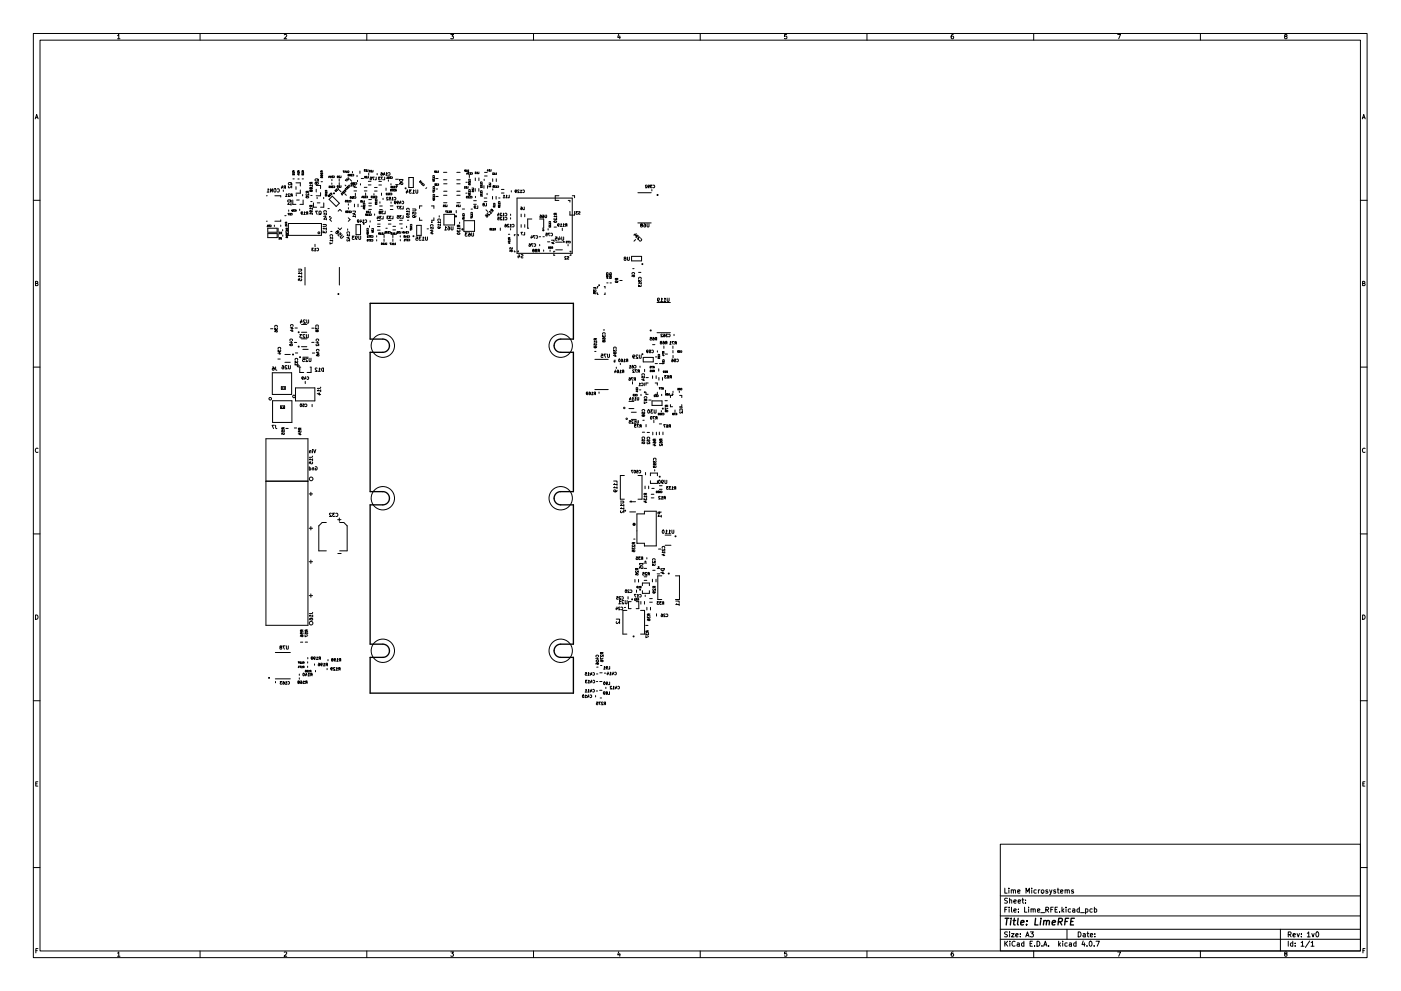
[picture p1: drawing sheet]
<svg xmlns="http://www.w3.org/2000/svg" width="420mm" height="297mm" viewBox="0 0 420 297" stroke-linecap="round" stroke-linejoin="round" font-family="sans-serif">
<g fill="none" stroke="#000" stroke-width=".3">
<path d="M10 10h400v277h-400zM12 12h396v273h-396zM35.2 10.7l.4-.4v1.3M35.2 11.6h.8M60 10v2M85.2 10.4l.5-.1 .3 .4-.8 .9h.8M110 10v2M135.2 10.3h.8l-.4 .5 .3 .1v.6h-.7M160 10v2M185.6 10.3l-.4 .9h.9M185.9 10.8v.8M210 10v2"/>
<path d="M235.9 10.3h-.6l-.1 .6h.7v.6h-.7M260 10v2M285.9 10.3l-.6 .3-.1 .8 .3 .2 .4-.1v-.6l-.4-.1-.3 .3M310 10v2M335.2 10.3h.9l-.6 1.3M360 10v2M385.5 10.9l-.3-.3 .3-.3 .4 .1v.4a.52 .52 0 0 0-.5 .2 .52 .52 0 0 0 0 .6l.5-.1 .1-.4-.3-.2M10.6 35.6l.4-1.3 .4 1.3M10.7 35.3h.6M408.6 35.6l.4-1.3 .4 1.3M408.7 35.3h.6M79.9 58.7h.2"/>
<path d="M80.1 57.6h.6M80.7 56.9l-.3-.3v1M81.1 56.6v1l.6-1v1M82.2 56.7h.5l-.1 .8-.4-.1zM82.4 58.7h1.8v.4M83.2 56.7a.44 .44 0 0 1 .6 .4 .44 .44 0 0 1-.6 .4M84.5 55.9v.6M84.7 55.6l.2 .6h-.5M85 57v.4M85.4 56.1l-.2 .4M85.6 56.1h-.4v-.3l.4-.1v.8M85.6 58.9h.5"/>
<path d="M86.1 58.3l-.2-.2v.8M86.6 55.8l-.1 .3 .3 .2 .7-.6v.6M86.8 58.2l-.3-.1-.1 .2 .5 .6h-.5M87.2 54.9l.4 .5M87.4 58.5l-.2 .4M87.6 58.5h-.4v-.3l.4-.1v.8M87.8 51.7l.1 .3 .4-.3v.3M87.8 52.2l.1 .3 .4-.4v.4M87.8 60v1.3h1M87.8 53.6h.4M88 51.2l-.2 .3-.1-.3h.6M88 51.3l.3 .2"/>
<path d="M88.8 54.8h1.3v1M88.8 56v.8M88.8 58.3v.4M89 60h.8M89.2 52.3l.4-.1v.3M89.3 51.7l.1 .3 .3-.3v.3M89.3 53.6h.4M89.4 52.4h.3M89.5 51.2l-.2 .3v-.3h.4M89.5 51.3l.2 .2M90.1 57v.9h-1.3M90.5 52.1v.4l.2-.2 .3 .1v-.3"/>
<path d="M90.6 51.7l.1 .3 .3-.3v.3M90.6 53.6h.4M90.8 58.3v.4M90.8 51.2l-.2 .3-.1-.3h.5M90.8 51.3l.2 .2M90.9 60v1.3h-.9M91.9 58.1l-.1 .3 .2 .2 .6-.5v.5M91.9 58.9h.5l.2 .2-.7 .2zM92.2 57.3v.4l-.3 .1-.1-.5h.8M92.2 57.5l.4 .3M93.1 55.4l-.2 .3h.8M93.2 58.6h.4"/>
<path d="M93.2 56.3l-.2-.1-.1 .4h.3l.2-.4 .3 .1-.2 .3-.3-.1M93.2 57.1l-.2-.1-.1 .3 .3 .1 .2-.4 .3 .1-.2 .3-.3-.1M93.3 54.7v.3l-.3 .1-.1-.4h.8M93.3 54.9l.4 .2M93.7 55.4v.5M94.8 55.6h1.3v.9M94.8 56.7v.8M94.9 54.8l-.2-.1-.2 .1 .1 .4h.2a.4 .4 0 0 1 .2-.5 .4 .4 0 0 1 .4 .1v.4l-.5-.2M95.1 59.2v.4M95.2 53.8l.4 .5M96.1 57.7v1h-1.3M96.3 54.5h.4"/>
<path d="M96.3 51.8l-.1 .2h.6M96.4 52.5l-.2-.1v.3l.3-.3 .3 .1-.2 .2-.2-.1M96.5 51.2l-.1 .3-.2 .1v-.4h.6M96.5 51.4l.3 .2M96.5 53l-.1 .2 .3 .1-.1-.3-.4 .2M96.8 51.8v.4M97.1 59.2v.4M97.6 58.5l.1 .3 .4-.3v.3M97.7 57.6l-.2 .1h.6M97.8 57.1l-.2 .2-.1-.2h.6M97.8 57.2l.3 .2M98.1 58.1l-.5 .2v-.2h.2v.2"/>
<path d="M98.1 57.6v.2M98.6 52.9v.3M98.7 58.7l-.1-.2-.2 .2 .5 .2-.2 .1-.1-.2M98.7 55.7l.2 .5h-.2v-.2h.2M98.7 52.7l.1 .4h-.3M98.9 58.1l-.2 .2 .3 .1v.2l.3-.2M99 53.2h.3M99.2 55.7l.2 .5h-.2v-.2h.2M99.3 57.8l.3 .4-.5-.2M99.3 52.9l-.1-.2v.5M99.5 54.9v.4M99.5 53.8v.4"/>
<path d="M99.7 58.8l2.1 2.1-1 1-2.1-2.1zM99.8 52.7h-.3l.2 .2-.2 .3h.3M99.9 55.7h-.3l.2 .2-.2 .3h.3M100 52.8l.3 .2-.3 .2M100.1 55.8l.3 .2-.3 .2M100.5 57l.4 .4zM101 56.6l-.2 .2h.2v.3l.3-.2M101.1 55.9h.3v-.2h-.3l.3 .4M101.2 56.3l.4 .4-.2 .2M101.2 53v.2l.2-.1-.2-.3h.2l-.1 .2M101.7 53.6v.7M101.7 54.7v.7"/>
<path d="M101.8 57l.5 .5M101.9 52.8l-.3 .1 .3 .3h-.3M101.9 55.7l-.3 .1 .3 .3h-.3M102.3 52.7v.5h-.3M102.3 55.6v.5h-.3M102.5 58h-.2l.4 .4M102.8 57.6l-.3 .2 .5 .2M102.8 58.3l-.2 .2M103.1 57.2l-.2 .3h.2l.1 .3 .2-.2M103.2 51.2h-.3l.2 .5M103.4 58.1l.5 .4M103.4 51.4v.3"/>
<path d="M103.5 55.5l.3 .3M103.5 57.2l.1 .3M103.6 51.2l.1 .4h-.3M103.6 57.1h-.3l.1-.2 .4 .4M103.7 56.4l-.2 .3 .5 .2M103.8 53.8l-.2 .3 .5 .2M103.9 51.7h.3M103.9 56.3l.4 .1-.1 .2-.2-.2 .3-.1M104.1 53.5l-.1 .3h.5l-.2 .3M104.2 51.4l-.2-.2v.5M104.4 51.3l.3 .1-.3 .3M104.4 53.2l.3 .4-.1 .2"/>
<path d="M104.4 52.2h.2v.3h-.2v.2h.2M104.4 55.7l-.2 .3h.2l.1 .3 .2-.2M104.6 55.7l.3-.1-.1 .4M104.8 52.5h.3v-.2h-.3l.3 .4M105 53.8l.5 .5M105.1 58.9l.2 .5h-.3l.1-.2h.2M105.3 54.9v.3M105.4 54.7l.1 .4h-.3M105.6 52.3l-.3 .1 .3 .3h-.3M105.7 55.4h-.4l.2 .5M105.7 51.4v.4M105.8 54.7h.2v.3h-.2v.2h.2"/>
<path d="M105.8 59l-.3 .1 .3 .3h-.3M105.8 52.3l.3 .2-.3 .2M106.1 55.4h-.3l.2 .5M106.2 57.2h.8M106.2 56.2h.8M106.3 58.9h-.3l.1 .2-.1 .3h.3M106.4 59l.3 .2-.3 .2M106.5 55.4v.5h-.3M106.5 54.8l-.3 .1 .3 .3h-.3M106.6 57.9v.7M106.7 54.8l.3 .2-.3 .2M107.1 52.6v.4"/>
<path d="M107.2 54.1v.4M107.9 51.3v.7M108.1 55.1v.4M108.3 53.5h.7M108.6 59v.3M108.7 58.8l.1 .3h-.3M109.2 57.2h.8M109.2 56.2h.8M109.3 58.8l-.3 .1 .3 .4h-.3M109.4 52.8l.2 .5h-.2v-.2h.2M109.5 50.8h-.3l.2 .2-.1 .3h.2M109.6 57.9v.7"/>
<path d="M109.8 58.8h-.3l.1 .2-.1 .2h.3M109.9 58.8l.3 .2-.3 .2M110 50.9l-.3 .1 .3 .3h-.3M110.1 52.9l-.3 .1 .3 .3h-.3M110.4 50.8v.5h-.3M110.5 55.4h.8M110.5 54.3h.8M110.5 52.8v.5h-.3M110.6 51.8v.7M110.6 59.8h.8M110.8 51.1h.2l-.1 .4zM111 53.1h.4v.4l-.3-.1-.1 .4h.4"/>
<path d="M111.5 51.1l-.3 .1 .3 .3h-.3M111.6 58.8h-.3l.2 .2-.2 .2h.3M111.9 51v.5h-.3M112.1 58.8l-.3 .1 .3 .4h-.3M112.1 58v.4M112.2 53.1h-.5l.4 .8M112.3 56.2h.8M112.3 57.3h.8M112.6 58.8h-.3l.1 .2-.1 .2h.3M112.6 59.9l.2-.3 .2 .3M112.7 58.8l.3 .2-.3 .2M112.8 53.1v.8h-.4"/>
<path d="M113.1 52v.4M113.6 54.4h.8M113.6 55.4h.8M114 53.1h-.5l.3 .3-.2 .1v.3h.4M114.3 51.7l.3 .2 .1 .5-.5 .1 .1-.4 .4 .1M114.4 57.9v.7M114.8 53.1h-.5l.3 .8M114.9 59.4v.4M115 52v.5M115.2 51.7l.2 .6h-.5M115.4 53.1v.8h-.4M115.7 52.5h.5"/>
<path d="M115.8 56.4v.7M116 53.5h.2M116.1 57.9l-.3 .1 .3 .4h-.3M116.2 52l-.2-.3v.8M116.2 53.1l-.1-.1v.5M116.4 59.2l-.3-.1-.2 .3 .5 .5h-.5M116.5 53.9v.4M116.5 51.8a.35 .35 0 0 1 .5 .3 .35 .35 0 0 1-.5 .4M116.6 57.9l-.3 .1 .3 .4h-.3M116.7 53l-.3 .1 .3 .4h-.3M116.7 59.1h.4l.1 .4h-.4l-.1 .4h.5M117.1 57.9h-.3l.1 .2-.1 .2h.3"/>
<path d="M117.2 56.8l.2 .2-.1 .3zM117.2 53h-.3l.2 .2-.2 .2h.3M117.2 57.9l.3 .2-.3 .2M117.2 55v.4M117.3 55.9h.2l-.1 .4zM117.4 53l.3 .2-.3 .2M117.5 59.9h.4M117.9 56.8h-.3l.2 .5M117.9 59.4l-.2-.3v.8M118 55.9l-.3 .1 .3 .3h-.3M118.2 59.2a.35 .35 0 0 1 .5 .3 .35 .35 0 0 1-.5 .4M118.4 56.8h-.3l.1 .2-.1 .2h.3"/>
<path d="M118.5 55.8h-.3l.1 .2-.1 .3h.3M118.6 55.9l.3 .2-.3 .2M118.7 53.7h.8M118.7 55.3h.8M118.7 57.1l-.2 .2M118.8 57.1l-.2-.3h.2v.5M119.8 53.8h1a.51 .51 0 0 1-.5 .6 .51 .51 0 0 1-.5-.6zM120.4 54.7l-.2 .5 .5 .1 .1-.4-.2-.2-.6 .1-.2 .4M121.9 57.3v.6M122.1 56.9l.3 .7h-.6M122.6 53.2h1.4v3h-1.4zM123.4 56.9h-.6l.3 .4-.3 .1v.4h.6"/>
<path d="M123.7 57.9h.6M124.3 57.2l-.3-.3v1M124.7 56.9v.8l.2 .2 .4-.2v-.8M126.3 54.4l-.2-.2v.2l-.3 .1 .2 .2M126.4 54.7l-.3 .2M126.4 55.2l.2 .2M126.6 54.6l-.2 .3-.2-.2M126.9 55.1v-.2l-.4 .4M127.1 55.2l.1 .3h-.4M128 56.2l-.3 .3M129.8 53.6v.3l.2-.2 .3 .1v-.2M129.8 52.9l.2-.3 .3 .3"/>
<path d="M129.8 59.2v.3l.2-.2 .3 .2v-.3M129.8 56.9v.3l.2-.2 .3 .1v-.2M129.8 57.3v.4l.5-.3M129.9 58.6l.2-.3 .2 .3M129.9 56.2l.2-.3 .2 .3M129.9 53.1l-.1 .1h.5M130 58.8l-.2 .1h.5M130 56.4l-.2 .1h.5M130.3 54.1v.2h-.3v-.2h-.2v.2M130.3 53.1v.3M130.3 51.4l.3 .1v-.3l-.3 .1 .3 .4M130.3 59.8l-.4 .2v-.3l.2 .1v.2"/>
<path d="M130.3 56.4v.3M130.3 58.8v.2M130.7 53.5h.7M130.7 55.1l-.3 .1 .3 .3h-.3M130.7 58.9h.7M130.8 51.7h.3M130.8 56.6h.4M131.1 51.3l-.1-.1v.5M131.2 55.1l-.3 .1 .3 .3h-.3M131.5 51.2v.5h-.3M131.5 55v.5h-.2M133 53.9h1"/>
<path d="M133 51.7h1M133 58.5h1M133.1 57.3h1M133.1 55.1h1M137 57.3h1M137 55.1h1M137 53.9h1M137 51.7h1M137 58.5h1M139.2 56.4h.3M139.5 51.1v.3l.2-.2-.3-.3h.3l-.1 .2M139.5 56l-.1-.1v.5"/>
<path d="M139.7 57.9h.4M139.7 54.6h.4M139.9 51.4h.3M140 55.9l-.3 .1 .3 .4h-.3M140 51.9v.3M140.1 51.7l.1 .4h-.3M140.2 51l-.2-.1v.5M140.2 58.8h-.3l.1 .2-.1 .3h.3M140.4 55.9v.5h-.3M140.5 50.9v.5h-.2M140.5 57.8v.3l.2-.2 .3 .1v-.2M140.5 54.7v.3l.2-.2 .3 .1v-.2"/>
<path d="M140.6 57.1l.2-.3 .2 .3M140.6 54l.2-.3 .2 .3M140.6 58.8h-.3l.2 .2-.1 .3h.2M140.7 57.3l-.2 .1h.6M140.7 54.2l-.2 .1h.6M140.7 51.7h-.3l.2 .2-.1 .3h.2M140.8 52.5v.7M140.8 58.3h-.2v.2l.5-.2-.1 .2-.2-.1M140.8 59.3h.3M140.8 55.2v.2h.2v-.2l-.5 .2M140.9 52.2h.3M141.1 54.2v.3"/>
<path d="M141.1 57.3v.3M141.1 59l-.2-.2v.5M141.2 51.9l-.1-.2v.5M141.3 58.9l.3 .2-.3 .2M141.4 51.8l.3 .2-.3 .2M141.5 56.4h.6v.2M141.7 56.7l-.2 .2h.6M141.8 57.2v.3h.2v-.3l-.5 .3M142.1 56.7v.3M142.5 51.5h.3v.3h-.3v.2h.3M142.5 56.5v.8M142.5 53.3v.8"/>
<path d="M142.6 58.9v.4M143 52h.3M143.3 51.7l-.2-.2v.5M143.6 56.5v.8M143.6 53.3v.8M143.6 51.5v.5h-.2M144.1 55.5v.3l.2-.2 .3 .1v-.2M144.1 58.1v.3l.2-.2 .3 .2v-.3M144.1 54.8l.2-.3 .3 .3M144.1 56l.1 .2 .4-.3v.3M144.1 57.5l.2-.3 .3 .3M144.2 55l-.1 .1h.5"/>
<path d="M144.2 57.7l-.1 .1h.5M144.2 58.6l-.1 .1h.5M144.6 55v.3M144.6 57.7v.2M144.6 58.6v.3M145.1 55.6v.8M145.2 53.7v.4M145.2 59.4h.8M145.3 51.7h.8M145.3 52.8h.8M146.1 58v.4M146.2 51v.3"/>
<path d="M146.2 55.6v.8M146.3 50.8l.1 .3h-.3M146.6 51.3h.3M146.6 54.9h.6v.2M146.6 55.7v.3l.2-.2 .3 .2v-.3M146.8 55.2l-.2 .2h.6M146.9 50.9l-.1-.1v.5M147.2 55.2v.3M147.3 50.8v.5h-.3M147.7 58.9v.8M147.8 53.6v.8M147.8 56.6v.4"/>
<path d="M147.9 55.7l.2 .2-.1 .3zM148 51.8l-.3 .1 .3 .4h-.3M148.2 52.3h.3M148.5 51.9l-.1-.1v.5M148.6 55.7h-.3l.1 .2-.1 .2h.3M148.8 56.2h.2M148.8 58.9v.8M148.8 53.6v.8M148.9 51.8v.5h-.3M149 55.8l-.1-.1v.5M149.2 55.7l.3 .2-.3 .2M149.6 59.3h.3"/>
<path d="M150.4 57.9h.8M150.4 56.8h.8M150.9 59.3h.4M151.3 58.7l-.2-.2v.8M151.7 59.3h.4M152.1 58.7l-.2-.2v.8M152.7 58.5v.8h-.4M153.3 57.1v.4M154.5 57.3l.4 .1v-.4l-.4 .1v.4l.4 .2M155.1 59.4h16.5v16.5h-16.5zM155.7 57l-.3-.1-.2 .3 .5 .5h-.5M156 57.7h.5"/>
<path d="M156.5 57.2l-.3-.3v.8M156.8 57a.35 .35 0 0 1 .5 .3 .35 .35 0 0 1-.5 .4M167.6 58.7h-1.1v1.4h1.1M171.6 58.7h.7v.6M191.3 57.8h4M194 55.6l-.3-.1-.1 .2 .5 .6h-.5M194.3 55.8l.4 .1v-.3h-.4l.1 .5 .3 .2M195.5 56.8v.4M195.6 55.5h-.5l.3 .3-.3 .1v.3h.5M195.8 55.6a.35 .35 0 0 1 .5 .3 .35 .35 0 0 1-.5 .3M10 60h2M79.9 66.3h.2"/>
<path d="M80.1 67.9h.3M80.3 68.4h2.8v1.2h-2.8zM80.3 70h2.8v1.2h-2.8zM80.4 67.6l-.2-.2v.5M80.9 67.4h-.4l.2 .2-.1 .3h.3M81 67.5l.3 .2-.3 .2M82.3 67.5v.4M83.4 68.4v1.2M83.4 70v1.2M83.6 71.7h.3M83.9 71.3l-.1-.1v.5M84 69.6l-.3 .1 .3 .4h-.3"/>
<path d="M84.1 71.2h.3v.5l-.3-.1zM84.2 65.9v.4h-1.8M84.2 67.5v.4M84.2 69.6h.3v.5l-.3-.1zM84.8 68.8v.4M84.8 70.4v.4M85.4 64.7h.4M85.5 67.2l.4-.1v.3M85.7 67.6l-.2 .1h.5M85.7 67.3h.3M85.7 69.3v.4l.6-.2M85.8 66.6l-.2 .3-.1-.3h.5"/>
<path d="M85.8 66.7l.2 .2M85.9 70.5l-.2 .1h.6M85.9 68.9l-.2 .1h.6M86 70l-.2 .3-.1-.3h.6M86 68.4l-.2 .3-.1-.3h.6M86 70.1l.3 .2M86 68.5l.3 .2M86 71v.2h.2v-.2l-.5 .2M86 67.6v.3M86.3 68.9v.3M86.3 70.5v.3M86.5 67h9.9v3.5h-9.9z"/>
<path d="M86.6 61l-.3 .2h1M86.6 62.9v.4M86.7 63.9h-.3l.2 .5M87 60.1l.4 .5M87.2 64l-.3 .1 .3 .3h-.3M87.3 61v.5M87.3 64l.4 .2-.4 .2M87.5 63.1l.3 .1v-.3l-.3 .1 .3 .4M88.3 62.9h-.3l.2 .2-.2 .2h.3M88.7 63.1l-.2 .3M88.8 63.1l-.3-.2h.3v.5M89.9 62.7v.4"/>
<path d="M90.3 63.8l.4 .1v-.3h-.4l.1 .5 .3 .2M91.1 64.3h.4M91.5 63.7l-.2-.2v.8M92.1 63.9l-.3 .4M92.3 63.9h-.4v-.3l.4-.1v.8M93.1 62.3l-.2 .3h.8M93.1 63.9l-.2 .2h.8M93.2 60.4h.4M93.3 61.6v.3l-.3 .1-.1-.4h.8M93.3 61.8l.4 .2M93.7 63.2l-.2 .3h-.5v-.4l.3 .1-.1 .3M93.7 62.3v.5"/>
<path d="M93.7 63.9v.4M94 60.8v1.3h.9M94 74.4h-.5l.3 .3-.2 .1v.3h.4M94.3 75.2h.4M94.5 73.2v.7M94.7 74.6l-.2-.2v.8M95 74.5a.35 .35 0 0 1 .5 .3 .35 .35 0 0 1-.5 .3M95.1 60.8h.8M95.3 63.3h-.6l.4 1M96.1 64l-.5 .4M96.9 67.3h.8l.2 .2-.2 .4h-.8M96.9 69.2v.6l.4-.3 .1 .3h.4v-.6"/>
<path d="M97 64.9l.6-.2v.5M97.1 60.8v1.3h-1M97.2 68.3l-.3 .3h1M97.2 63.6a.35 .35 0 0 1 .3-.5 .35 .35 0 0 1 .3 .5M97.3 63.9l-.2 .3h.8M97.3 65.5l-.2 .2h.8M97.4 65.1h.5M97.9 68.3v.6M97.9 63.9v.5M97.9 65.5v.4M98.3 62.5h.4M99 72.6v.5l.8-.3"/>
<path d="M99 70.8a.35 .35 0 0 1 .4-.5 .35 .35 0 0 1 .3 .5M99.2 69.4h.4M99.2 71.1l-.2 .3h.8M99.2 71.9l-.2 .2h.8M99.4 65.3l-.5 .5 .5 .5M99.8 71.1v.5M99.8 71.9v.4M101.1 69.5l-.4 .2 .3 .3a.41 .41 0 0 0 .3-.3 .41 .41 0 0 0-.2-.4l.2-.2 .3 .2v.3h-.3M101.4 68.3l.5 .6 .6-.6M101.4 63.3l.5-.5 .6 .5M102 69.7l.3 .4-.3 .3-.3-.3-.3 .3 .3 .3M102.7 70.4l-.6 .6v.2l.4 .2 .6-.6"/>
<path d="M103.6 60h.2v.3h-.2v.2h.2M103.7 63.3h.2l-.1 .4zM104 71.2l.6-.2v.5M104.1 60h.2v.3h-.2v.2h.2M104.1 70a.35 .35 0 0 1 .3-.5 .35 .35 0 0 1 .4 .5M104.1 71.8l-.1 .3 .3 .2 .5-.5v.5M104.2 63.3l.2 .1-.1 .3zM104.3 70.3l-.3 .2h.8M104.3 68.6v.4M104.3 71.4h.5M104.4 65.3l.6 .5-.6 .5M104.5 61.1v.4"/>
<path d="M104.5 62.2v.4M104.5 60.5h.3M104.6 63.2h.3v.3h-.2l-.1 .2h.3M104.8 60.2l-.1-.2v.5M104.8 70.3v.4M105 60.1l.3 .2-.3 .2M105.1 63.3l.3 .2-.3 .2M105.8 64.1l.5-.2v.5M105.8 63.3h.8v.4M106 64.6l-.2 .3h.8M106.1 64.3h.5M106.3 70.8h-.7l.4 .4h-.3v.5h.6"/>
<path d="M106.3 61.2v.8M106.6 71.2l.5 .1v-.4l-.3-.1-.2 .2v.5l.5 .3M106.6 64.6v.5M106.8 67.3h1.3v3h-1.3zM107.2 66.2l.4 .1v-.3h-.4v.5l.4 .2M107.4 61.2v.8M107.6 70.8v.8l.2 .2 .4-.2v-.8M108 66.1v.6M108.2 65.8l.2 .6h-.5M108.2 60.2l.2 .1-.1 .3zM108.3 61.8h.4M108.7 60.3v.3"/>
<path d="M108.7 66.7h.5M108.8 60.1l.1 .4h-.3M108.9 62.5l.4-.1v.3M109 61.2l.1-.3 .3 .3M109.1 61.4l-.2 .2h.5M109.1 62.6h.3M109.2 66.1l-.3-.2v.8M109.3 60.1v.5h-.3M109.4 61.9v.3l-.3-.1 .1-.2h-.3v.3M109.4 61.4v.3M109.5 66a.35 .35 0 0 1 .5 .3 .35 .35 0 0 1-.5 .3M109.8 64.3v.3l.1-.2-.2-.3h.2l-.1 .2"/>
<path d="M109.9 63.5l.2 .1 .1-.3-.3 .1 .2 .4M110 69.1l.3-.1v.3M110 68.8l.2-.3 .3 .3M110.1 64.6h.3M110.2 69.2h.3M110.2 71.8l.2 .2-.1 .3zM110.2 70l-.2-.1v.2l.5-.1-.1 .2-.2-.1M110.4 64.2l-.1-.1v.5M110.4 70.7l-.2 .1 .3 .3h-.3M110.5 69.5l-.4 .2-.1-.2h.3l-.1 .2M110.6 62.8h.8M110.6 61.7h.8"/>
<path d="M110.6 60.9h.8M110.6 64.6h.3M110.7 63.3h-.3l.1 .2-.1 .2h.3M110.8 67.7v.4M110.9 71.8h-.3l.2 .5M110.9 64.2l-.1-.1v.5M110.9 70.6h-.3l.2 .5M111 66.2v.4M111 63.3v.5h-.2M111.1 64.1l.3 .2-.3 .2M111.4 71.8h-.3l.1 .2-.1 .2h.3M111.4 70.6h-.3l.2 .2-.2 .3h.3"/>
<path d="M111.5 68.5h.5v.2M111.5 68.9v.3l.2-.2 .3 .2v-.3M111.5 71.8l.3 .2-.3 .2M111.6 70.7l.3 .2-.3 .2M111.8 69.4l-.1 .2h.3l-.1-.2-.4 .2M112.3 64.1v.4M112.5 61v.3l.2-.2 .3 .2v-.3M112.7 60.1l-.2 .1h.6M113 70.7v.3M113 71.8v.4M113 60.5v.3h-.2v-.3l-.3 .1v.2M113.1 60.1v.2"/>
<path d="M113.2 65.1v.5M113.2 69h.8M113.2 67.9h.8M113.2 66.1h.8M113.2 67.2h.8M113.4 64.8l.1 .6h-.4M113.6 70v.2l.2-.1-.2-.3h.2l-.1 .2M113.8 62.8h.8M113.8 61.7h.8M113.8 63.6l-.1 .2 .1 .3 .3-.3-.4-.3 .1-.2 .3 .1-.1 .2M113.9 60.5v.4M114 70.2h.3"/>
<path d="M114.3 69.9l-.1-.2v.5M114.3 64.8h-.4l.2 .3-.2 .1v.4h.4M114.4 72.8l.2 .4h-.2v-.2l.2 .1M114.5 70.2h.3M114.8 69.9l-.2-.2v.5M114.8 73.3h.3M114.9 64.8v.8h-.4M114.9 63.3h-.4l.2 .3-.2 .1v.3h.4M115.1 72.9l-.1-.1v.5M115.2 69.7v.5h-.3M115.2 71.7v.7M115.2 70.5v.7"/>
<path d="M115.3 73.3h.3M115.4 69.9h.2M115.5 63.3v.8h-.4M115.6 72.9l-.2-.1v.5M115.6 69.5l-.1-.1v.5M115.7 68.4h.4M115.9 69.4h.2v.2h-.2v.2h.2M116 72.8v.5h-.3M116.3 69.9h.3M116.5 66.1h.8M116.5 67.2h.8M116.5 64.8h-.5l.3 .3-.2 .1v.3h.4"/>
<path d="M116.6 69.5l-.2-.1v.5M116.8 69.4l.3 .2-.3 .2M117 61.7h.8M117 62.8h.8M117.3 69.7h.2v.3h-.2v.2h.2M117.3 60.5v.4M117.3 72.8h-.3l.2 .5M117.3 64.8h-.5l.3 .3-.3 .1v.3h.5M117.5 73.3h.2M117.7 70.2h.3M117.7 73l-.1-.2v.5M117.8 70.5v.7"/>
<path d="M117.8 71.7v.7M117.8 68.9h.8M117.8 67.8h.8M117.9 64.8v.8h-.4M117.9 73.3h.3M118 69.9l-.1-.2v.5M118.2 70.2h.3M118.2 73l-.1-.2v.5M118.3 60.6l.4 .1v-.3h-.4v.5l.4 .2M118.5 69.9l-.2-.2v.5M118.6 72.8v.5h-.2M118.9 69.7v.5h-.3"/>
<path d="M119 60.6l.4 .1 .1-.3h-.5l.1 .5 .3 .2M119.1 64.6h.4v.4h-.3l-.1 .4h.4M119.4 69.4l-.3 .1 .3 .4h-.3M119.6 61.8h-.5l.3 .8M119.8 67.1h.8M119.8 66h.8M119.9 69.4h-.3l.1 .2-.1 .2h.3M119.9 60.5v.6M120 70.7v.3M120.1 71.8v.4M120.1 60.2l.2 .6h-.5M120.2 69.4v.5h-.2"/>
<path d="M120.3 68.4h.4M120.3 64.6h-.4l.2 .3-.2 .1v.4h.4M120.4 61.8h-.5l.2 .3-.2 .1v.4h.5M120.6 60.4a.35 .35 0 0 1 .5 .3 .35 .35 0 0 1-.5 .3M120.9 69.6v.3l.2-.2-.2-.3h.2l-.1 .2M120.9 64.6v.8h-.4M120.9 61.8v.8h-.3M121.1 70.6h.3v.3h-.2l-.1 .2h.3M121.2 72.2h.2M121.3 69.6v.3M121.4 71.8l-.1-.1v.5M121.4 69.4l.2 .3h-.3"/>
<path d="M121.6 70.8v.3M121.7 70.6l.2 .4h-.3M121.8 69.9h.2M121.9 67.8v.4M121.9 71.7h-.3l.2 .5M122 64.9l.4-.2 .3 .3-.5 .2zM122 62.9a.35 .35 0 0 1 .3-.5 .35 .35 0 0 1 .4 .5M122 69.5l-.1-.1v.5M122.1 71.1h.2M122.2 63.2l-.3 .2h.8M122.2 66h.4M122.2 69.4l.3 .2-.3 .2"/>
<path d="M122.3 70.8l-.1-.2v.5M122.4 71.7h-.3l.2 .2-.2 .2h.3M122.5 70.7l.3 .2-.3 .2M122.6 71.7l.3 .2-.3 .2M122.7 64v.4h-.4v-.4h-.4v.4M122.7 63.2v.5M123 67.9l.4-.1v.3M123.1 68.7v.3l.4-.2M123.1 67.6l.2-.3 .2 .3M123.2 68h.3M123.5 68.3l-.4 .2v-.2h.2v.2M123.7 62.6h.8l.2 .2-.2 .4h-.8"/>
<path d="M124.6 63.6v.6l-.4-.1v-.5l-.5 .1v.5M124.7 64.7l-.2 .4-.6 .1-.2-.2 .1-.4 .5 .1-.1 .5M124.8 71h.4l.1 .5h-.5v.4h.5M125 67.6h1.3v3h-1.3zM125.8 65.3v.7h.8M126.3 71h-.6l.3 .4-.3 .1v.4h.6M126.6 61.7h-.8v.8M126.6 72h.6M127.2 71.3l-.3-.3v1M127.6 71v.8l.2 .2 .4-.2v-.8M128.1 68.6h.4M129 69.1l.6-.2v.5"/>
<path d="M129 69.8l.6-.1v.4M129.2 67.8a.35 .35 0 0 1 .3-.5 .35 .35 0 0 1 .3 .5M129.3 68.1l-.2 .3h.8M129.4 70h.5M129.4 69.3h.5M129.4 61.7h.7v.8M129.9 68.1v.5M130.1 65.3v.7h-.7M131.4 66.1a.35 .35 0 0 1 .3-.5 .35 .35 0 0 1 .3 .5M131.5 66.4l-.2 .3h.8M131.5 67.2l-.2 .2h.8M131.7 64.7v.3"/>
<path d="M132.1 68l-.2 .4h-.5v-.4h.3l-.1 .4M132.1 66.4v.5M132.1 67.2v.4M133 61.4h.2v.3h-.2v.2h.2M133 60.8h1M133.1 64.2h3.2v3.2h-3.2zM133.3 68.9h.6M133.7 61.5l-.3 .1 .3 .3h-.3M133.9 68.2l-.3-.3v1M134 63.2h-.4l.2 .5M134.1 61.4v.5h-.3M134.4 67.9l.4 .3 .1 .5-.2 .2-.4-.1 .1-.4 .5 .1"/>
<path d="M134.4 63.2l-.3 .1 .3 .4h-.3M134.6 63.7h.3M134.9 63.3l-.1-.1v.5M135.2 63.5l-.1 .2M135.3 67.9v.8l.2 .2 .4-.2v-.8M135.4 63.5l-.3-.3h.3v.5M136.8 63.1v.7M136.9 61.6v.3M137 60.8h1M137.1 61.4l.1 .4h-.3M137.1 69v.5l.3-.3 .1 .3h.4v-.5M137.2 69.9l.6-.1 .1 .3-.6 .1z"/>
<path d="M137.4 68.3l-.3 .2h.8M137.6 67.5l-.1 .4h-.3l-.1-.4h.8M137.6 67.7l.3 .3M137.7 61.5l-.3 .1 .3 .3h-.3M137.8 66.6v.4M137.9 68.3v.4M138 61.4v.5h-.2M138.6 62.6h.7M138.7 65.1l.4-.1v.3M138.8 65.5l.4 .1-.3 .1zM138.8 64.3l.2-.3 .2 .3M138.9 64.5l-.1 .1h.4"/>
<path d="M138.9 65.2h.3M139.1 66.2h3.2v3.2h-3.2zM139.2 64.5v.3M140.1 69.8h-.6l.3 .4-.2 .1v.4h.5M140.6 69.8l.4 .2v.6l-.2 .2-.3-.1 .1-.5 .4 .2M141.2 65.1v.3l.5-.2M141.2 64l.2-.3 .3 .3M141.2 64.6l.1 .3 .4-.3v.3M141.3 62.7h.4M141.3 64.2l-.1 .1h.5M141.5 69.8v.8l.1 .2 .4-.2v-.8M141.7 64.2v.2"/>
<path d="M142.1 60.2h.7M142.1 61.2h.7M142.2 62l.4 .1v-.3h-.4l.1 .5 .3 .2M143.3 61.7v.8h-.4M145 61.3l-.2 .1 .2 .3 .3-.3-.4-.2v-.2h.3l-.1 .3M145.2 60.4h.8M145.5 64.5l.4-.1 .4 .3-.3 .4-.2-.3 .3-.2M145.8 62.9l.4 .5M145.9 60.9v.8h-.4M146.4 63.8l-.3 .1 .1 .3 .7 .1-.3 .3M146.9 68.5h.3v.2h-.3v.2h.3M147 63.4h-.3l.6 .5"/>
<path d="M147.4 63.8l-.3 .3M147.6 63.1l.1 .4M147.7 68.5l-.3 .1 .3 .4h-.3M147.7 63l-.3 .2-.2-.2 .2-.3 .6 .5M147.8 69h.3M147.9 61h.6v.2M148 61.9l.5 .1-.4 .1zM148.1 61.3l-.2 .2h.6M148.1 68.6l-.1-.1v.5M148.5 61.3v.3M148.5 68.7l-.2 .3M148.6 68.7l-.3-.2h.3v.5"/>
<path d="M149.3 65.1h.4v.4l-.4-.1v.4h.4M149.3 64.2v.5M149.5 63.9l.2 .5h-.5M149.5 60.7l.2-.3 .2 .3M149.5 61.4l.1 .3 .3-.3v.3M149.6 60.9l-.1 .1h.4M149.7 61.9h-.2v.2l.4-.2v.2l-.2-.1M149.9 60.9v.3M150 68.4v.6M150.4 64l-.3-.1-.1 .2 .5 .6h-.5M150.5 65.2l-.3-.1-.2 .2 .5 .6h-.5M150.7 64.7h.5"/>
<path d="M150.8 65.9h.4M151.2 64.1l-.2-.2v.8M151.2 65.3l-.2-.2v.8M151.5 67.2l.3 .2 .1 .5h-.5l.1-.3 .4 .1M151.5 64a.35 .35 0 0 1 .5 .3 .35 .35 0 0 1-.5 .3M151.5 65.2a.35 .35 0 0 1 .5 .3 .35 .35 0 0 1-.5 .3M152.4 72.8l.4-.1v.3M152.5 70.2h.4M152.5 72.2l.1 .3 .3-.3v.3M152.6 71.8l-.2 .1h.5M152.6 72.9h.3M152.6 67.3l-.3-.1-.1 .3 .5 .5h-.5"/>
<path d="M152.7 71.3l-.2 .2-.1-.2h.5M152.7 71.4l.2 .2M152.9 68h.5M152.9 71.8v.2M153.1 65.3v.4M153.1 68.5v.4M153.1 64.2v.4M153.3 75l-.1 .4h.4l-.1-.4h-.4l-.2 .4M153.4 67.5l-.3-.3v.8M153.6 74.2v.4l-.6-.4-.1 .5M153.7 67.3a.35 .35 0 0 1 .5 .3 .35 .35 0 0 1-.5 .3M154.2 75.2v.3h.3"/>
<path d="M154.5 70.4h-.3v.3M155.1 70.4h.3v.3M155.4 76.6v.7M155.4 75.2v.3h-.3M155.7 76.3l.2 .7h-.6M156.2 62l.4 .2v.5l-.4 .1v-.4l.4 .1M156.3 76.4l.5 .1-.5 .4v.3l.5 .1M156.3 64.2v.8M156.3 67.3v.8M156.8 69.6h-.6l.4 .8M157.2 62v.8h-.4M157.3 69.6v.8h-.3"/>
<path d="M157.4 64.2v.8M157.4 67.3v.8M158.7 73.1l.3 .1 .1 .5-.4 .1v-.4l.4 .1M159.3 70.9v.5M159.5 70.6l.2 .6h-.5M159.5 65.6h-1.2v2.8h.3M159.9 73.1h-.5l.3 .8M159.9 75.1l-.1 .1 .1 .3 .3-.3-.4-.2v-.2h.4l-.1 .3M160.2 73.1a.35 .35 0 0 1 .5 .4 .35 .35 0 0 1-.5 .3M160.5 70.6h-.5l.3 .8M160.7 75.1l-.2 .1 .2 .3 .3-.3-.4-.2v-.2h.3l-.1 .3M160.8 70.7a.35 .35 0 0 1 .5 .3 .35 .35 0 0 1-.5 .4"/>
<path d="M161.5 75.1l-.2 .4M161.7 75.1h-.3l-.1-.3 .4-.1v.8M161.7 71h.4M161.8 65.6h1.3v2.8h-.4M161.9 73.3v.4M162 64.5l.3 .1 .1 .5-.4 .1v-.4l.4 .1M162.8 64.5l.3 .1v.5l-.4 .1 .1-.4 .3 .1M162.8 71h.4M163 74.9v.4M163.5 64.5l.1 .8 .3-.2v-.6M163.7 69.9h.4v.4l-.3-.1-.1 .4h.4M164.2 72.5h.7"/>
<path d="M164.4 68.5v.4M164.5 74.2l.2 .1 .1-.3-.3 .1 .2 .4M164.7 66.7l.2-.3 .2 .3M164.7 67.3l.1 .3 .3-.3v.3M164.7 67.8l.1 .3 .3-.3v.3M164.8 66.9l-.2 .1h.5M164.9 69.9h-.5l.4 .8M165 74.9v.4M165.1 74.2v.3l.2-.2-.3-.3h.2v.2M165.1 66.9v.3M165.2 70a.35 .35 0 0 1 .5 .3 .35 .35 0 0 1-.5 .3M165.3 72.8l.6-.2v.5"/>
<path d="M165.4 72h.8v.4M165.6 74.2l-.1 .3M165.6 73h.6M165.7 74.2l-.2-.2h.2v.5M166.1 76.2v.3h.3M166.2 66.3l.4-.1 .3 .3-.5 .2zM166.2 68.1h.7M166.2 65.5l-.1 .3 .3 .1 .5-.5v.5M166.4 64.7l-.3 .2h.8M166.4 75.3h-.3v.3M166.6 63.9l-.1 .4-.3 .1-.1-.5h.8M166.6 64.1l.3 .3"/>
<path d="M166.6 71h.4l.1 .5-.5-.1v.5h.5M166.7 74.9h2M166.7 72.6h2M166.9 64.7v.5M167.3 67.4l.3 .1 .1-.4-.4 .1v.5l.3 .1M167.6 71.3v.7M167.8 71l.2 .7h-.6M168 67.8h.5M168.5 71v.8l.2 .2 .3-.2v-.8M168.5 67.3l-.2-.3v.8M168.6 68.4v.7M168.8 67.8h.4"/>
<path d="M169.2 67.3l-.2-.3v.8M169.8 67.5l-.3 .3M169.8 77l-.3-.1-.1 .2 .5 .6h-.5M170 67.5l-.4-.1v-.3l.4-.1v.8M170.1 72.3h-.3l.2 .2-.2 .3h.3M170.1 76.9l.5 .1-.4 .6 .4 .1M170.4 73.3v.4M170.4 60.1h.5v.5M170.6 72.3h-.4l.3 .5M170.7 72.4l.4 .1-.4 .3M170.9 75.3h.3v.3M170.9 63.4v1.1h1.4v-1.1"/>
<path d="M171.2 76.2v.3h-.3M173.2 63.4h-.5l.3 .3-.2 .1v.3h.4M173.5 63.5l.4 .1-.4 .5 .4 .1M187.4 77.5l-.2 .5h.5a.41 .41 0 0 0-.1-.5 .41 .41 0 0 0-.4-.1l.1-.3h.3l.1 .1-.1 .3M188.2 77.1v.8l.2 .2 .3-.2v-.8M189.4 76.8h3v1.4h-3zM190.5 70.1l-.4 .4M190.6 71.8l-.5 .5M190.8 70l-.2 .6-.4-.4M190.9 70.7l.2 .3 .3-.2-.4-.3-.3 .4 .2 .4M191.3 66.8h4M192 71.3l-.2-.2h-.3v.8l-.4-.4"/>
<path d="M192.2 71.5a.35 .35 0 0 1 .1 .6 .35 .35 0 0 1-.6-.1M192.3 67.5l-.1 .4h.4a.41 .41 0 0 0 0-.4 .41 .41 0 0 0-.4-.1v-.3l.3-.1 .2 .2-.2 .3M193.2 67l.4 .3v.6l-.2 .1-.3-.1 .1-.4 .4 .1M194.1 67v.9l.2 .1 .3-.1v-.9M408 60h2M10.7 84.9h.5l.1-.5-.6-.1v1.3h.5l.2-.4-.3-.3M81.1 98.5h.7M82.4 98.3v.5l.3-.3 .1 .2h.3v-.4M82.5 98a.35 .35 0 0 1 .3-.5 .35 .35 0 0 1 .3 .5M82.8 99.1l-.1 .4h.4l-.1-.4h-.4l-.2 .4M87.1 98.3l.5-.2v.5M87.1 99l.5-.1v.4"/>
<path d="M87.2 97.8a.35 .35 0 0 1 .3-.5 .35 .35 0 0 1 .3 .5M87.4 98.5h.5M87.4 99.2h.5M88.5 98.3h.7M89.5 80.7h.8l.2 .2-.2 .3h-.8M89.8 81.7l-.3 .3h1M89.8 82.6l-.3 .3h1M90.1 96.2v.7M90.4 95.8l.2 .7h-.6M90.4 83.6v.5h-.5l.1-.5h-.5v.5M90.4 99.6h1.6M90.4 97.2h1.6"/>
<path d="M90.5 81.7v.5M90.5 82.6v.6M91.5 80.1v5.3M91.6 96l-.4-.1-.2 .3 .6 .7h-.6M92 95.9v.8l.2 .2 .4-.2v-.8M93.5 98.4h.7M94.7 98.2v.5l.3-.3 .1 .2h.3v-.4M94.8 97.9a.35 .35 0 0 1 .3-.5 .35 .35 0 0 1 .3 .5M95 99.1l-.2-.1-.1 .4h.3l.2-.4 .3 .1-.2 .3-.3-.1M101.8 80.1v5.3M178 86.2l.7 .1-.1 .3h-.6M178 86.9v.5l.3-.3 .1 .2h.3v-.4"/>
<path d="M178.7 87.6v.4h-.4l.1-.4-.4 .1v.3M179.2 87.8v.4h.2M179.4 85.9h-.2v.5M180.9 98.9h.4M181.2 85.9h.3v.5M181.5 87.8v.4h-.3M181.9 83.3l.3-.1v.3M181.9 82.2v.3l.2-.2 .2 .2v-.3M181.9 82l.2-.3 .2 .3M182 84.8h.4M182 83.4h.4M182.2 82.7l-.1 .2 .2 .1v-.3l-.4 .2"/>
<path d="M182.9 82.2v.3l.1-.2 .3 .2v-.3M182.9 83.2v.3l.1-.2 .3 .1v-.2M182.9 82l.2-.3 .2 .3M182.9 84.8h.4M183.1 82.7v.2l.2 .1v-.3l-.4 .2M184.9 83.5v.3l-.3 .1-.1-.4h.8M184.9 83.7l.4 .2M185.3 84.3l-.2 .3-.4 .1-.1-.4h.4l-.1 .4M185.9 84.1h.7M189.6 82.2a.35 .35 0 0 1 .3-.5 .35 .35 0 0 1 .3 .5M189.8 80.5h.4M190 82.5l-.1 .4h.3v-.4h-.5l-.2 .4"/>
<path d="M191.5 83.9v.5l.3-.3 .1 .2h.3v-.4M191.5 85.4v.5l.3-.3 .1 .2h.3v-.4M191.5 81.6h.7M191.6 83.6a.35 .35 0 0 1 .3-.5 .35 .35 0 0 1 .3 .5M191.7 84.7l-.2 .2h.8M192.3 84.7v.4M197 90.7h4M197 99.7h4M197.2 89.8l.5 .1v-.5h-.3l-.2 .1v.6l.5 .3M198.1 90.4h.6M198.7 89.6l-.3-.2v1M199.1 90.4h.6"/>
<path d="M199.7 89.6l-.3-.2v1M200.1 89.4v.8l.2 .2 .4-.2v-.8M408.6 84.9h.6l.1-.5-.7-.1v1.3h.5l.3-.4-.3-.3M10 110h2M81.7 111.7h5.8v6.5h-5.8zM81.8 110l.4 .2v.6l-.2 .2-.3-.1 .1-.5 .4 .1M82.7 110v.8l.3 .2M83.3 107.6h.7M83.3 105.9l.6-.2v.5M83.4 104.9v.5l.3-.3 .1 .2h.3v-.4M83.5 104.6a.35 .35 0 0 1 .3-.5 .35 .35 0 0 1 .3 .5M83.7 106.1h.5"/>
<path d="M84.4 115.9h1.2v.8h-1.2zM84.7 109.6l.4 .2v.6l-.2 .2-.3-.1 .1-.5 .4 .1M85.4 106.2h1.6M85.4 108.6h1.6M86.1 109.7l-.4-.1-.2 .3 .6 .7h-.6M86.5 109.6v.8l.2 .2 .4-.2v-.8M86.9 102.6l.6-.2v.5M87 103.3l.4-.1 .3 .2-.5 .2zM87 102.1a.35 .35 0 0 1 .3-.5 .35 .35 0 0 1 .3 .5M87.2 102.8h.5M88.3 102.6h.7M88.5 108.2v.5l.3-.3 .1 .2h.3v-.4"/>
<path d="M88.5 108.9v.5l.3-.2 .1 .2h.3v-.5M88.6 107.9a.35 .35 0 0 1 .3-.5 .35 .35 0 0 1 .3 .5M88.6 105.8h.7M88.6 116.3h5.8v3.9h-5.8zM90.2 110h-.3v1.6h1.2M90.4 103.9h1.6M90.4 101.6h1.6M90.6 113.3l.3 .1 .1-.4-.4 .1v.4l.3 .2M90.6 100.3h-.7l.4 .4h-.3v.5h.6M90.8 107.4h.5v.4h-.5v.5h.5M90.8 107.1h1.6M90.8 104.7h1.6"/>
<path d="M91.4 113.2v.5M91.5 100.4l-.4-.1-.2 .3 .6 .7h-.6M91.5 114.3v.7M91.6 112.9l.2 .6h-.5M91.9 100.3v.8l.2 .2 .4-.2v-.8M92.1 113a.35 .35 0 0 1 .5 .3 .35 .35 0 0 1-.5 .4M92.3 107.5l-.4-.1-.2 .3 .6 .7h-.6M92.7 107.4v.8l.2 .2 .4-.2v-.8M93 110h.3v1.6h-1.2M93.5 102.6h.7M93.7 105.8h.7M94.7 102.6l.6-.2v.5"/>
<path d="M94.8 105.7l.6-.2v.5M94.9 102.1a.35 .35 0 0 1 .3-.5 .35 .35 0 0 1 .3 .5M94.9 103.2l-.1 .3 .2 .1 .6-.5v.5M95 105.2a.35 .35 0 0 1 .3-.5 .35 .35 0 0 1 .3 .5M95.1 102.8h.5M95.1 110.4l-.4-.1-.2 .3 .6 .7h-.6M95.1 118l.7-.2v.6M95.2 105.9h.5M95.3 106.3l-.1 .4h.4l-.1-.4h-.4l-.2 .4M95.5 116.8l-.3 .3h1M95.5 111.3h.6M95.5 118.3h.7"/>
<path d="M96.1 110.6l-.3-.3v1M96.2 116l-.2 .4h-.8M96.2 116.8v.6M96.5 110.4l.5-.1v1a.52 .52 0 0 1-.5-.3 .52 .52 0 0 1 0-.6zM175.8 117.9l.4 .1 .1-.4-.5 .1 .1 .4 .3 .2M176.7 117.5l.3 .2 .1 .5h-.5l.1-.3 .4 .1M177.4 118.3h.4M177.8 117.7l-.2-.2v.8M178.3 105.3h.4M178.4 102.3l-.3 .2h.8M178.4 117.9l-.3 .4M178.4 116.8h4"/>
<path d="M178.4 107.7h4M178.6 101.5l-.1 .4h-.3l-.1-.4h.8M178.6 101.7l.3 .3M178.6 117.9h-.4v-.3l.4-.1v.8M178.9 103v.5l-.4-.1v-.4l-.4 .1v.4M178.9 103.9l-.2 .3-.4 .1-.1-.5 .4 .1-.1 .4M178.9 102.3v.4M179.6 117.5v.4M180.3 106.1h.5v.5h-.4l-.1 .4h.5M180.7 100.5v.5l.3-.3 .1 .2h.3v-.4M180.8 100.2a.35 .35 0 0 1 .3-.5 .35 .35 0 0 1 .3 .5M181 102.2l-.2-.1-.1 .3 .3 .1 .2-.5 .3 .2-.2 .3-.3-.1"/>
<path d="M181.2 101.3l-.2 .4h.4l-.1-.4h-.4l-.2 .4M181.8 106.1h-.6l.4 1M182.2 106.1v.8l.2 .2 .4-.2v-.8M184 106.5l.5-.1v.4M184 104.8v.5l.3-.3 .1 .2h.3v-.4M184.1 104.5a.35 .35 0 0 1 .3-.5 .35 .35 0 0 1 .3 .5M184.1 108h.4M184.3 106.7h.5M184.4 111.2v.5M184.6 110.9l.2 .6h-.5M184.8 105.7l-.2 .3h-.4l-.1-.4 .4 .1-.1 .3M184.8 110v.4"/>
<path d="M185.2 110.9l.3 .2v.5h-.4l.1-.3 .3 .1M185.6 107.7l.3 .1-.1 .6-.2-.1zM185.8 111.7h.5M186 108.9v.4M186.3 111.2l-.2-.3v.8M186.4 107.6l.3 .2v.5h-.4l.1-.3 .3 .1M186.9 111.3l-.3 .4M187 108.4h.5M187.1 111.3h-.4l-.1-.3 .5-.1v.8M187.5 107.9l-.2-.3v.8M188.1 108l-.3 .4M188.3 108h-.4l-.1-.3 .5-.1v.8"/>
<path d="M188.7 113.2l.3 .2 .1 .5h-.5l.1-.3 .4 .1M188.7 110.3h.5M188.9 119.4v.5M189 119.1l.2 .6h-.5M189.2 109.7l-.3-.2v.8M189.5 119.9h.5M189.6 109.5l.3 .2v.5h-.4l.1-.3 .3 .1M189.7 114.4v.7M189.8 106.8l.5 .2v-.5l-.3-.1-.2 .2v.6l.5 .2M189.9 113.2h-.6l.4 .8M190 119.4l-.2-.3v.8M190.2 118.2h-.3l.1 .2-.1 .2h.3"/>
<path d="M190.2 110.9l-.3-.1-.2 .3 .5 .5h-.5M190.2 109.6a.35 .35 0 0 1 .5 .3 .35 .35 0 0 1-.5 .3M190.3 119.9h.5M190.4 118.2l.2 .4h-.2v-.2l.2 .1M190.4 113.6l-.3 .4M190.6 113.6h-.4v-.3l.4-.1v.8M190.7 117.3l.4-.2v.4M190.8 119.4l-.3-.3v.8M190.8 116.5l.2-.3 .2 .3M190.8 118.2l.3 .2-.3 .2M190.9 117.4h.4M191 110.8h-.5l.3 .8"/>
<path d="M191.1 116.7l-.1 .2h.2v-.2l-.4 .2M191.1 119.1l.2 .8 .3-.1v-.7M191.3 106.5l-.4-.1-.2 .3 .6 .7h-.6M191.5 111.2l-.2 .4M191.6 115.6h.5M191.7 111.2h-.4v-.3l.4-.1v.8M191.7 106.4v.8l.2 .2 .4-.2v-.8M191.8 116.9h.4M191.9 109.7v.4M192.1 115l-.3-.2v.8M192.2 118.2v.4M192.4 114.9a.35 .35 0 0 1 .5 .3 .35 .35 0 0 1-.5 .3"/>
<path d="M192.4 113.8l.6-.2v.5M192.6 112.5a.35 .35 0 0 1 .3-.5 .35 .35 0 0 1 .3 .5M192.8 114h.5M192.9 107.1h3v1.4h-3zM193.2 112.8v.4h-.4l.1-.4-.4 .1v.3M193.2 114.8v.8M193.3 119.4a.35 .35 0 0 1 .3-.5 .35 .35 0 0 1 .3 .5M193.3 110.7v.7M193.7 119.7l-.2 .4h.4l-.1-.4h-.4l-.2 .4M193.7 113.2h.7M193.7 117.5v.7h.7M193.9 105.3l.4 .1 .1-.4-.5 .1 .1 .4 .3 .2"/>
<path d="M194.4 114.8h-.7v.6M194.6 119.9h.7M194.7 104.9h.4l.1 .4h-.4l-.1 .4h.5M195 109.8h.2v.2h-.2v.2h.2M195 101.1h.4v.4h-.4v.4h.4M195 110.9l.2 .4-.2 .1v-.3l.2 .1M195.5 105a.35 .35 0 0 1 .5 .3 .35 .35 0 0 1-.5 .4M195.5 110.9l.2 .4-.2 .1v-.3l.2 .1M195.7 103.3h.7M195.7 112.6v.8M195.7 109.8h-.3l.2 .5M195.8 101.1l.3 .2 .1 .5-.5 .1 .1-.4 .4 .1"/>
<path d="M196.1 110.1l-.2 .2M196.1 111.2l-.2 .2M196.2 110.1l-.3-.3h.3v.5M196.2 111.2l-.3-.2 .3-.1v.5M196.4 118.4l-.2 .1 .3 .4h-.3M196.5 109h.7M196.5 114.8h.6v.6M196.6 107h.4M196.7 118.4l.2 .4h-.2v-.2l.2 .1M196.7 101.6l-.2 .3M196.8 112.6v.8M196.9 101.6l-.4-.1v-.3l.4-.1v.8"/>
<path d="M197.1 118.4l.3 .2-.3 .2M197.1 117.5v.7h-.6M197.2 105.2v.3M197.4 107.3l.5 .1-.3 .1zM197.4 106.5l.2-.3 .2 .3M197.6 110.5v.7M197.6 113.2v.8M197.6 106.7v.3h.2v-.3l-.4 .3M197.8 109h.7M198 116.2h-.3l.2 .5M198.2 102.7l-.2 .1 .2 .3 .3-.3-.4-.2v-.2h.3l-.1 .3M198.4 118.2v.4"/>
<path d="M198.5 116.2h-.3l.2 .5M198.6 106.5l.4-.2v.4M198.7 100.2h-.4l-.1 .2 .5 .6h-.5M198.7 105.8v.4l.5-.2M198.7 113.2v.8M198.7 108.8v.3l.5-.2M198.8 108.1l.1-.3 .3 .3M198.8 116.5l-.1 .2M198.8 106.6h.4M198.9 102.3l.3 .2v.5h-.4l.1-.3 .3 .1M198.9 105.4l-.2 .3v-.3h.5M198.9 105.5l.3 .2"/>
<path d="M198.9 111.4l.3 .1v-.3l-.3 .1 .3 .4M198.9 116.5l-.2-.3h.2v.5M199 100.2l.4 .1v.5l-.4 .1v-.4l.4 .1M199.1 103.7v.7M199.2 108.3v.3l-.3-.1 .1-.2h-.3v.3M199.5 111.2l.2 .4h-.3l.1-.2 .2 .1M199.5 106.1h.7M199.6 117v.7M199.6 118h.3v.2h-.3v.2h.3M199.8 102.7l-.3 .4M199.8 112.6h-.5l.3 .3h-.2v.4h.4M200 102.7h-.4v-.3l.4-.1v.8"/>
<path d="M200.1 111.4l-.2 .3M200.1 118l.3 .4h-.3v-.2l.3 .1M200.2 111.4l-.3-.2h.3v.5M200.2 112.6l.3 .1 .1 .5-.5 .1 .1-.4 .4 .1M200.2 100.2h-.5l.3 .3h-.2v.4h.4M200.5 100.2a.35 .35 0 0 1 .5 .4 .35 .35 0 0 1-.5 .3M200.5 118l.4 .2-.4 .2M200.8 103.2h.5M201.1 113l-.2 .4M201.3 102.6l-.3-.2v.8M201.3 113l-.4-.1v-.3h.4v.8M201.5 107.6l.3 .2 .1 .5-.4 .1v-.4l.4 .1"/>
<path d="M201.7 118.5h-.6v.7M201.8 103.7v.7M201.8 105.1v.7M201.8 117.3v.4M201.8 106.6v.6M202.1 102.4h-.6l.4 .8M202.1 100.2v.4M202.2 107.6h.4v.4h-.3l-.1 .4h.4M202.6 102.8l-.3 .4M202.8 102.8h-.4v-.4h.4v.8M202.9 107.7a.35 .35 0 0 1 .5 .3 .35 .35 0 0 1-.5 .4M203.3 116.4l.2 .4h-.2v-.2l.2 .1"/>
<path d="M203.5 105.1h-.3l.2 .2-.2 .3h.3M203.7 105.1h.3v.3h-.3v.2h.3M203.7 117.2v.4M203.8 116.4l.2 .4h-.3l.1-.2 .2 .1M203.8 118.5h.7v.7M204.2 105.2l.3 .2-.3 .2M204.2 116.4l.3 .2-.3 .2M408 110h2M11.4 134.4a.58 .58 0 0 0-.8 .6 .58 .58 0 0 0 .8 .5M79.8 131.5h12.6v55.9h-12.6zM81.7 120.1h5.8v6.5h-5.8zM82.3 127.5h-.7l.4 1"/>
<path d="M82.7 127.5v.8l.3 .2M84.1 121.6h1.2v.8h-1.2zM84.9 128.2v.4l-.3 .1-.1-.5h.8M84.9 128.4l.4 .3M85.2 129v.4h-.4l.1-.4h-.4v.4M85.2 129.8v.4h-.4l.1-.4h-.4v.4M85.7 128.4h.7M88.3 128.3h.7M89.4 130.1l.6-.2v.5M89.8 130.3h.5M89.9 128.3v.4l-.3 .1-.1-.5h.8M89.9 128.5l.4 .3"/>
<path d="M90.1 121.2h.3l-.1 .7-.2-.2zM90.2 129.1v.4h-.4l.1-.4h-.4v.4M90.8 121.1h.4v.4l-.3-.1-.1 .4h.4M91.5 121.2a.35 .35 0 0 1 .5 .3 .35 .35 0 0 1-.5 .3M92.7 139.9v1M93 137.5l-.3 .3h1M93.2 135.2l-.3-.1-.1 .6M93.2 135.1v.6M93.6 121.2v.7M93.6 138.5v.5l-.4-.1v-.4h-.5v.5M93.7 134.7v.1M93.7 135.1v.6"/>
<path d="M93.7 136.7l-.1 .3-.9 .1M93.7 137.5v.6M94 134.7l.4 1 .3-1M94.6 139.9a.45 .45 0 0 1 .5 .5 .45 .45 0 0 1-.6 .4v-.3h.2M188.6 122.5h1.5M188.6 120.3h1.5M188.7 126.1h.4v.3h-.4v.4h.4M189.3 125.7h1.5M189.3 123.6h1.5M189.9 126.1h-.3l-.2 .2 .5 .6h-.5M190.2 126.9h.4M190.6 126.3l-.2-.2v.8"/>
<path d="M190.8 127.3h-.5l.3 .3-.3 .1v.3h.5M191 126.1l.1 .8 .3-.2v-.6M191.6 127.3h-.6l.4 .8M192.1 127.7l-.3 .4M192.3 127.7h-.4v-.3l.4-.1v.8M192.6 131.5a.35 .35 0 0 1 .3-.5 .35 .35 0 0 1 .4 .5M192.6 123.3a.35 .35 0 0 1 .3-.5 .35 .35 0 0 1 .4 .5M192.6 129.6h.7M192.8 126h.4M192.9 124.5l-.3-.1v.3h.2l.2-.4 .3 .2-.1 .3-.3-.2M193.2 120.4v.5l.8-.3M193.3 131.8v.4h-.4v-.4h-.4v.4"/>
<path d="M193.3 132.5v.5l-.4-.1v-.4l-.4 .1v.4M193.3 123.6v.4l-.4-.1v-.3h-.4v.4M193.8 127.2v.7M194.1 129.6h.7M194.1 131.5a.35 .35 0 0 1 .4-.5 .35 .35 0 0 1 .3 .5M194.1 132.6v.3l.2 .1 .6-.5v.5M194.3 122.9l.2-.1a.46 .46 0 0 1 .3 .6 .46 .46 0 0 1-.5 .3zM194.8 131.8v.4h-.4v-.4l-.3 .1v.3M195.1 124.9l.4 .1-.2 .6-.2-.1zM195.5 120.2h3v1.3h-3zM195.8 129.5v.8M195.8 122.8h-.6l.3 .4-.3 .1v.4h.6"/>
<path d="M195.8 133.4l.6-.2v.5M196 138.1v.5l.3-.3v.2h.4v-.4M196 139.6v.5l.3-.3v.3h.4v-.5M196 137.8a.35 .35 0 0 1 .4-.5 .35 .35 0 0 1 .3 .5M196.1 126v.7M196.1 133.6h.6M196.2 122.8v.9l.2 .1 .4-.1v-.9M196.3 131.6l-.1 .4-.3 .1v-.5h.8M196.3 131.8l.4 .3M196.3 132.4l-.1 .4h.4l-.1-.4h-.4l-.2 .4M196.3 124.8h-.5l.3 .8M196.8 139l-.2 .3h-.5l-.1-.4 .4 .1-.1 .3"/>
<path d="M196.9 129.5v.8M196.9 125.3l-.3 .3M197 125.3l-.3-.1-.1-.3 .4-.1v.8M197.5 124.1v.3l.2-.2-.2-.3h.2l-.1 .2M197.7 127.1h.7M197.7 129.5v.8M197.9 133.1l-.1 .3 .2 .2 .6-.5v.5M197.9 123.9h.3v.2h-.3v.2h.3M198.2 131.6v.4h-.3l-.1-.4h.8M198.2 131.8l.4 .3M198.3 132.4l-.2 .4h.4v-.4h-.5l-.2 .4M198.3 123.1v.4"/>
<path d="M198.7 123.9h-.3l.1 .1-.1 .3h.3M198.8 129.5v.8M198.8 123.9l.4 .2-.4 .2M199.4 120.1h.7M199.5 122.2v.5l.8-.3M199.6 127.3h-.6l.4 .8M199.8 123.1l-.2-.1-.1 .4h.3l.2-.4 .3 .1-.2 .4-.3-.2M199.9 127.3l.4 .2v.4l-.4 .1v-.4l.4 .1M199.9 121.5v.4h-.3l-.1-.4h.8M199.9 121.7l.4 .2M200.9 127.7l-.3 .4M201.1 127.7h-.4l-.1-.3 .5-.1v.8"/>
<path d="M201.1 121.3v.6h.6M201.7 124.1h.3v-.2l-.3 .1 .3 .4M202.4 122.9v.7M202.5 123.9h-.3l.2 .5M202.8 124.1l-.1 .3M203 124.1l-.3-.2h.3v.5M203.9 122.2h.8M203.9 123.1a.35 .35 0 0 1 .4-.5 .35 .35 0 0 1 .3 .5M203.9 123.4v.3l.2 .1 .6-.5v.5M204.5 121.3v.6h-.7M409.4 134.4a.58 .58 0 0 0-.8 .6 .58 .58 0 0 0 .8 .5M79.8 144.2h12.6"/>
<path d="M92.7 148.1h1M92.7 158.3h1M92.7 140.3l.5 .1-.1 .4h-.4M93.2 147.5v1.1M93.2 157.8v1M94.1 140.3h-.4l-.1 .6M94.1 140.2v.7M97.9 156.6h-1.3l-1 1v7.5h2.3M99.4 153.9l-.4-.1-.2 .3 .6 .7h-.6M100.4 153.8h-.6l.3 .4-.3 .1v.4h.6M100.7 153.9a.44 .44 0 0 1 .6 .4 .44 .44 0 0 1-.6 .4M101.3 155.8h1"/>
<path d="M101.8 155.3v1M101.9 156.6h1.2l1 1v7.5h-2.2M184 144.2h1v.5M184.3 144.9l-.3 .3h1M184.3 145.9l-.3 .3h1M185 146.9l-.2 .5h-.6l-.2-.2 .1-.3h.5l-.1 .5M185 144.9v.6M185 145.9v.6M186.1 150.2h.8l.2 .2-.2 .4h-.8M186.2 153.1l-.1 .4 .3 .2 .7-.6v.6M186.4 151.2l-.3 .3h1M186.4 152.2l-.3 .2h1"/>
<path d="M187.1 151.2v.6M187.1 152.2v.5M187.2 142.5h-1.2v7.1h1.2M188.9 150.4h1.7M188.9 153.4h1.7M189.9 141h-.6l.4 .8M190.2 141l.4 .3-.2 .5-.3-.3zM190.9 141h.4l.1 .4-.4-.1-.1 .4h.5M191 154h2.3v-.8h3.5v10.4h-3.5v-.8h-2.3zM191.3 142.5h1.2v7.1h-1.2M191.7 141a.35 .35 0 0 1 .5 .4 .35 .35 0 0 1-.5 .3M193.1 150.4l.6-.2v.5"/>
<path d="M193.1 149.4v.5l.3-.3 .1 .2h.4v-.4M193.4 148.7l-.3 .2h.8M193.4 150.6h.5M193.5 145.7v.8M193.6 147.9l-.1 .4h-.3l-.1-.4h.8M193.6 148.1l.3 .3M193.6 141.6v.7M193.9 148.7v.4M194.5 145.7v.8M195.1 142.6v-.8h2.1v.8M195.1 144.1v.8h2.1v-.8M195.3 148.2h.8"/>
<path d="M195.3 149.2h.8M195.5 146.4h.7M196.3 140.8v.4M196.9 147.4v.3l.2-.2-.2-.3h.2l-.1 .2M197.3 147.2l.3 .1-.1 .4zM197.5 144l.2-.1a.46 .46 0 0 1 .3 .6 .46 .46 0 0 1-.5 .3zM197.6 154.4l-.3 .3h1M197.8 145.6h.8M197.8 146.7h.8M197.8 147.2h.2l.1 .2h-.3v.2h.3M197.8 153.5v.5h-.4l-.1-.5h1M198 148.9l-.3-.1-.2 .2 .5 .6h-.5"/>
<path d="M198.2 147.2l.4 .2-.4 .2M198.3 149.6h.4M198.3 154.4v.6M198.4 144.4l.5 .1v-.5l-.3-.1-.2 .2v.6l.5 .2M198.7 149l-.2-.2v.8M198.7 158.9h.1a.46 .46 0 0 1 .4 .5 .46 .46 0 0 1-.5 .4zM199.3 149.2l-.3 .4M199.4 143.9v.8l.2 .2 .4-.2v-.8M199.5 149.2h-.4v-.3l.4-.1v.8M199.6 159.9h.5M200.1 159.2l-.3-.3v1M200.4 145.9h-.5l.3 .3-.2 .1v.3h.4"/>
<path d="M200.5 159.9h.6M201.1 159.2l-.3-.3v1M201.2 145.9h-.5l.2 .3-.2 .1v.3h.5M201.4 146.7h.5M201.5 158.9v.8l.2 .2 .4-.2v-.8M201.9 146.1l-.2-.2v.8M202.5 146.3l-.3 .4M202.7 146.3h-.4l-.1-.4h.5v.8M10 160h2M92.7 168.4h1M92.7 178.5h1M93.2 167.9v1"/>
<path d="M93.2 178v1M101.3 165.9h1M185 178.8h.3l.1 .4h-.4v.3h.4M186.1 178.9l-.3-.1-.1 .3 .5 .5h-.5M186.4 178.9a.35 .35 0 0 1 .5 .3 .35 .35 0 0 1-.5 .3M187.5 180v.8l.2 .2 .4-.2v-.8M187.6 176.9l.3 .1-.1 .6-.3-.1zM188.4 178.8v.7M188.7 176.9l-.3-.1-.1 .2 .5 .6h-.5M189 176.9a.35 .35 0 0 1 .5 .3 .35 .35 0 0 1-.5 .3M189.6 164.1v.5l.3-.2 .1 .2h.3v-.5M189.7 163.4l-.1 .3 .2 .2 .6-.5v.5"/>
<path d="M190 162.6v.4l-.3 .1-.1-.5h.8M190 162.8l.4 .3M190 161.6h.4M190.3 164.9v.5l-.4-.1 .1-.4-.4 .1v.4M190.4 173.7v.8M190.6 179.5l-.3 .1 .3 .3h-.3M190.7 171.2l-.1 .3 .2 .1 .6-.5v.5M190.8 178.2h-.6l.4 .8M190.8 166.9h.4v.4h-.4v.3h.4M190.9 176.9v.7M191 170.4v.4h-.3l-.1-.4h.8M191 170.6l.4 .2"/>
<path d="M191 175.9l.3 .1v-.2h-.3l.3 .4M191 179h.5M191.1 171.9l-.2 .4h.4l-.1-.4-.4 .1-.2 .3M191.1 179.4h-.3l.1 .2-.1 .3h.3M191.4 179.7l-.2 .2M191.5 178.4l-.2-.2v.8M191.5 173.7v.8M191.5 176.2h.3M191.5 179.7l-.2-.2 .2-.1v.5M191.8 175.9l-.2-.2v.5M191.8 178.2a.35 .35 0 0 1 .5 .4 .35 .35 0 0 1-.5 .3M191.8 168.9h1a.51 .51 0 0 1-.5 .6 .51 .51 0 0 1-.5-.6z"/>
<path d="M192 175.7l.1 .5 .2-.5M192 166.9h-.5l.3 .3-.2 .1v.3h.4M192.6 167.3l-.3 .4M192.7 175.6v-.8h2.1v.8M192.7 177.1v.8h2.1v-.8M192.7 169.8v.6l-.5-.1 .1-.5-.5 .1v.5M192.7 167.3h-.3l-.1-.3 .4-.1v.8M192.8 171.6h.3l.1 .4-.4-.1v.4h.4M193.1 170.4h.8M193.1 168.8h.8M193.2 174h.8M193.2 172.9h.8"/>
<path d="M193.5 178.4v.4M193.9 171.7l-.3-.1-.1 .2 .5 .6h-.5M194 167.1v.4M194.5 172l-.3 .4M194.7 172h-.4v-.3l.4-.1v.8M194.8 179.4h.8M195.7 173.6v.8M195.7 169v.5l.3-.3 .1 .2h.3v-.4M195.8 168a.35 .35 0 0 1 .3-.5 .35 .35 0 0 1 .3 .5M195.8 168.3l-.1 .3 .2 .1 .6-.5v.5M195.8 170.9h.7M195.8 176.5v.3l.2 .2 .6-.5v.5"/>
<path d="M196.2 175.8l-.1 .4h-.3v-.4h.8M196.2 176l.4 .2M196.6 177.4l-.2 .3-.5 .1-.1-.5 .4 .1-.1 .4M196.7 173.6v.8M197.1 172h.8M197.1 170.4h.8M197.5 164.6h.7M198.2 171.6l.7-.2v.6M198.2 170.5h1a.51 .51 0 0 1-.5 .5 .51 .51 0 0 1-.5-.5zM198.5 172.6h-1.2v7.1h1.2M198.5 166.3l.6-.2v.5M198.5 171.9h.7"/>
<path d="M198.6 164.3a.35 .35 0 0 1 .4-.5 .35 .35 0 0 1 .3 .5M198.6 164.6v.3l.2 .1 .6-.5v.5M198.8 165.3l-.2 .3h.8M198.8 166.5h.6M199.4 165.3v.5M199.5 163.4h1.7M199.5 160.4h1.7M202.6 172.6h1.2v7.1h-1.2M408 160h2M10.7 184.3a.66 .66 0 0 1 .7 .7 .66 .66 0 0 1-.7 .6zM82.6 195.6h4.5M84.1 194l-.1 .5h.5a.41 .41 0 0 0-.1-.5 .41 .41 0 0 0-.4-.1v-.2l.3-.1 .2 .2-.2 .2"/>
<path d="M85.5 193.6h-.7l.5 1M85.9 193.6v.8l.2 .2 .4-.2v-.8M89.5 199.8v.3M89.6 199.6l.1 .4h-.3M89.8 198.3h-.4l.2 .5M89.9 198.6h.3v-.2h-.3l.3 .4M90.1 192.5h.7M90.2 199.6h-.3l.2 .5M90.4 198.8h.3M90.5 188.8v.4l-.3 .1-.1-.5h.8M90.5 189l.4 .3M90.5 190.4l-.1 .4h.4l-.1-.4h-.4l-.2 .4"/>
<path d="M90.7 199.8l-.2-.2v.5M90.7 198.5l-.2-.2v.5M90.8 189.6v.4h-.4l.1-.4h-.4v.4M91 199.9l-.1 .2M91 198.6l-.1 .2M91.2 199.9l-.3-.2 .3-.1v.5M91.2 198.6l-.3-.2 .3-.1v.5M91.5 190.3v.6l.8-.4M91.5 192.5h.7M91.9 188.8v.4l-.3 .1-.1-.5h.8M91.9 189l.4 .3M92.2 189.6v.4h-.4l.1-.4h-.4v.4"/>
<path d="M92.3 199.7v.4M92.3 198.4v.4M92.3 197.1v.4M93.1 184.3l-.3 .3h1M93.3 197.2l.4 .1 .1-.3h-.5l.1 .5 .3 .2M93.3 185.3l-.1 .5h.5l.1-.3-.2-.2h-.6l-.2 .5M93.8 183.5l-.2 .4h-.8M93.8 184.3v.6M94.1 197.2l.4 .1v-.3h-.4v.5l.4 .2M94.3 199v.4M94.9 197.7h.4M95.3 197.1l-.2-.2v.8"/>
<path d="M95.5 198.8l.4 .2v.4l-.4 .1v-.4l.4 .1M95.9 197.3l-.3 .4M96.1 197.3h-.4v-.3l.4-.1v.8M96.2 199.1l.4 .1v-.3h-.4v.5l.4 .2M97 199.6h.4M97.4 199l-.2-.2v.8M98 199.2l-.3 .4M98.2 199.2h-.4v-.3l.4-.1v.8M98.4 197.7v.4M99.6 197.7l-.2 .2 .2 .3 .3-.3-.4-.3v-.2l.4 .1-.2 .2M100.2 197.7l.4 .1v-.3h-.4v.5l.4 .2M101 198.2h.4"/>
<path d="M101.4 197.6l-.2-.2v.8M102 197.8l-.3 .4M102.2 197.8h-.4v-.3l.4-.1v.8M178.7 197.4l.5-.2v.5M178.8 196.9a.35 .35 0 0 1 .3-.5 .35 .35 0 0 1 .3 .5M178.9 197.9l-.2 .3h.8M179 200h.4M179 197.5h.5M179.2 198.7l-.2 .4h.4v-.4h-.5l-.2 .4M179.5 197.9v.5M180.1 197.1v.5l.8-.3M180.1 199.5h.4"/>
<path d="M180.2 196.4l-.1 .3 .2 .1 .6-.5v.5M180.5 195.6v.4h-.3l-.1-.4h.8M180.5 195.8l.4 .2M180.5 197.9l-.1 .4h.4l-.1-.4h-.4l-.2 .4M181.5 200l-.3-.2v.8M182.8 199.8v.8h-.3M184.8 185.6h1v.4M184.8 182.2v.6M184.9 186.3l-.1 .4 .3 .2 .7-.6v.6M185 181.9l.2 .6h-.5M185.5 181h.6M186 182h-.3l-.2 .2 .5 .6h-.5"/>
<path d="M186.1 180.3l-.3-.3v1M186.3 182a.35 .35 0 0 1 .5 .4 .35 .35 0 0 1-.5 .3M187.1 180.1l-.4-.1-.2 .3 .6 .7h-.6M187.2 182.1h.4M188 183h-1.2v7.1h1.2M189.3 180.3h-.8v2.1h.8M190.8 180.3h.8v2.1h-.8M192.1 183h1.2v7.1h-1.2M192.2 180.3v.8M193.3 180.3v.8M193.6 187.5h.7M193.7 189.8v.5l.3-.2 .1 .2h.3v-.5"/>
<path d="M193.7 190.6v.5l.8-.3M194 182v.8M194.1 189.1v.4h-.3l-.1-.4h.8M194.1 189.3l.4 .3M194.1 184.8v.5l.3-.3 .1 .2h.4v-.4M194.6 184l-.1 .4-.3 .1-.1-.5h.8M194.6 184.2l.3 .3M194.6 185.6l-.1 .4h.4l-.1-.4h-.5l-.2 .4M194.8 180.5h.8M195.1 182v.8M196.9 184v.7M197.6 180.4h-.5l.2 .3h-.2v.4h.5"/>
<path d="M198.3 180.4h-.5l.3 .3h-.2v.4h.4M198.3 184l.4 .2v.5l-.4 .1v-.4l.4 .1M198.9 180.8l-.3 .4M199 180.8l-.3-.1-.1-.3h.4v.8M199.5 184.1l-.3-.1-.2 .3 .5 .5h-.5M199.8 184.1a.35 .35 0 0 1 .5 .3 .35 .35 0 0 1-.5 .4M202.7 180.2h1v.4M203 180.9l-.3 .3h1M203.7 180.9v.6M408.6 184.3a.66 .66 0 0 1 .8 .7 .66 .66 0 0 1-.8 .6zM10 210h2M82.6 203.5h4.5"/>
<path d="M82.6 204.3v.4M84.5 204.3h-.5l.3 .3-.2 .1v.3h.4M84.9 204.3l.3 .2 .1 .4-.5 .1 .1-.4 .4 .1M85.6 205.1h.4M86 204.5l-.2-.2v.8M86.3 204.4a.35 .35 0 0 1 .5 .3 .35 .35 0 0 1-.5 .3M89.5 204.4l-.2 .2 .2 .3 .3-.3-.4-.3v-.2l.4 .1-.2 .2M89.8 202v.4M89.8 203.2v.4M90.2 204.1l.3 .2 .1 .4-.5 .1 .1-.4 .4 .1M90.4 200.1h.3M90.9 204.9h.4"/>
<path d="M90.9 201.9h.4l-.2 .7-.2-.2zM91.3 204.3l-.2-.2v.8M91.6 200.9h.2v.2h-.2v.3h.2M91.7 202v.6M91.9 201.7l.2 .6h-.5M91.9 204.5l-.3 .4M92 201.1l.3 .1v-.2h-.3l.3 .4M92.1 204.5h-.4v-.3l.4-.1v.8M92.4 202.6h.4M92.5 201.4h.3M92.8 201l-.2-.1v.5M92.8 202l-.2-.2v.8"/>
<path d="M93.1 201.2l-.1 .2M93.3 201.2l-.3-.2 .3-.1v.5M93.4 202.2l-.3 .4M93.6 202.2h-.4v-.3l.4-.1v.8M94.6 201v.4M98.1 200.3v.4M99.2 200.4l.4 .1 .1-.3h-.5l.1 .5 .3 .2M100.5 200.2l-.4-.1-.1 .2 .5 .6h-.5M100.8 200.9h.4M101.2 200.3l-.2-.2v.8M101.8 200.5l-.3 .4M102 200.5h-.4v-.3l.4-.1v.8"/>
<path d="M174.7 208.4h.4l-.2 .7-.2-.2zM175.4 209.1h.5M175.5 207.4h.4M175.5 201.6h.4l.1 .4-.4-.1-.1 .4h.5M175.9 208.5l-.2-.2v.8M175.9 206.9l-.2-.3v.8M176.1 203.9h-.5l.2 .3-.2 .1v.3h.5M176.2 207.4h.5M176.3 208.6v.5M176.3 202.4h.4M176.3 204.7h.5M176.5 208.3l.1 .5h-.5"/>
<path d="M176.7 206.9l-.2-.3v.8M176.7 201.8l-.2-.2v.8M176.8 204.1l-.2-.2v.8M176.9 208.4a.35 .35 0 0 1 .5 .3 .35 .35 0 0 1-.5 .3M177.1 206.9v.5M177.1 201.9v.5M177.2 204.2v.5M177.3 206.6l.2 .6h-.5M177.3 201.6l.2 .5h-.5M177.4 203.9l.2 .5h-.5M177.8 206.7a.35 .35 0 0 1 .5 .3 .35 .35 0 0 1-.5 .4M177.8 201.7a.35 .35 0 0 1 .5 .3 .35 .35 0 0 1-.5 .3"/>
<path d="M177.9 204a.35 .35 0 0 1 .5 .3 .35 .35 0 0 1-.5 .3M178.6 208.5v.4M178.8 207.1h.4M178.9 204.3h.4M178.9 202h.4M178.9 210.4h.4v.4h-.4v.4h.4M179.8 206.9h.7M179.8 204.3h.7M179.9 201.7h.7M180 209.2h.4M180.1 210.4h-.5l.3 .8M180.8 210.5l-.3-.1-.1 .3 .5 .5h-.5"/>
<path d="M181 207.7l.3 .1 .1-.4-.4 .1v.4l.3 .2M181 200.6h.5M181.1 204.5l.3 .1-.1 .6-.3-.1zM181.2 201.8h.4M181.4 210.9l-.3 .3M181.6 210.9l-.4-.1v-.3l.4-.1v.8M181.7 206v.4M181.8 204.8l.3 .1 .1-.4-.4 .1v.4l.3 .2M181.8 200.1l.4 .1v-.4l-.4 .1v.5l.4 .2M181.9 207.7l-.2 .1 .2 .3 .3-.3-.4-.2v-.2h.3l-.1 .3M182.1 201.7v.6M182.3 201.4l.2 .6h-.5"/>
<path d="M182.8 207.3v.8h-.4M182.8 202.3h.5M182.8 204.4v.8h-.4M183.3 201.7l-.2-.2v.8M183.5 205.8l-.4-.1-.1 .2 .5 .6h-.5M183.7 201.7v.6M183.8 206.5h.4M183.9 201.4l.1 .6h-.5M184.2 205.9l-.2-.2v.8M184.3 201.5a.35 .35 0 0 1 .5 .4 .35 .35 0 0 1-.5 .3M184.6 206v.5M184.8 205.7l.2 .5h-.5"/>
<path d="M185.3 205.8a.35 .35 0 0 1 .5 .3 .35 .35 0 0 1-.5 .3M408 210h2M10.7 234.9h.5M11.3 234.3h-.6v1.3h.6M408.7 234.9h.4M409.3 234.3h-.6v1.3h.6M300 253h108v32h-108zM10 260h2M300 278.5h108M300 274.5h108M300 268.5h108M301.3 266.2v1.5h.8"/>
<path d="M301.3 272.6h.5M302.1 271.9h-.8v1.5M302.1 279.4l-.8 .1a.63 .63 0 0 0 .8 .7l-.1 .5h-.7M302.1 269.3l-.8 .1a.63 .63 0 0 0 .8 .7l-.1 .5h-.7M302.6 266.2v.2M302.6 266.7v1M302.6 271.9v.2M302.6 272.4v1M302.8 279.3v.2M302.8 269.9l.5-.1 .1 .9M302.8 269.2v1.5M302.8 279.8v1"/>
<path d="M303.3 266.9l.5-.1 .1 .9M303.3 266.7v1M303.3 279.8h.8l-.8 1h.8M303.3 271.9v1.3l.3 .2M303.9 266.9l.2-.2 .4 .1 .1 .9M304.1 272.9l.7-.1-.1-.3-.4-.1-.2 .2v.7h.6M304.1 270.2l.7-.1-.1-.3-.4-.1-.2 .2v.7h.6M305.2 267.2l.7-.1-.1-.3-.4-.1-.2 .2 .1 .7h.5M305.3 270.2l.8-.1-.1-.3-.4-.1-.3 .2 .1 .7h.6M305.4 273.3v.1M305.4 272.5v.1M306 279.9v.1"/>
<path d="M306.5 269.7h.6M306.7 269.2v1.3l.4 .2M307.3 271.9v1.5h.7M307.6 270.6v.1M307.6 269.8v.1M307.7 267.7v-1.5l.5 1.1 .5-1.1v1.5M308.5 271.9v.2M308.5 272.4v1M309 279.3h.9l-.5 .6 .4 .1v.7h-.8M309.2 272.6l.6-.1v.9M309.2 272.4v1M309.4 266.2v.2"/>
<path d="M309.4 266.7v1M309.8 272.6l.3-.2 .3 .1 .1 .9M310.8 266.8l-.5-.1-.2 .3 .1 .6h.6M311.1 272.9l.7-.1v-.3l-.5-.1-.2 .2 .1 .7h.6M311.4 266.7v1M311.8 266.7l-.4 .3M312.1 273.6h1.2M312.4 266.8l.4-.1 .3 .3v.4l-.3 .3-.5-.3zM313.6 272.7l.7-.1 .1-.5-.8-.2v1.5M314 272.7l.5 .7M314.2 266.8l-.4-.1-.2 .2 .6 .4v.3h-.6M314.8 266.7l.3 1"/>
<path d="M315.1 272.6h.5M315.5 266.7l-.7 1.5M315.8 271.9h-.7v1.5M316.4 272.6h.5M316.6 266.8l-.4-.1-.2 .2 .6 .4v.3h-.6M317.1 266.7h.5M317.1 271.9h-.7v1.5h.7M317.3 266.2v1.3l.3 .2M317.8 273.3v.1M318.1 267.2l.7-.1-.1-.3-.4-.1-.2 .2v.7h.6M318.5 271.9v1.5M318.6 272.8l.5 .6"/>
<path d="M319.1 272.4l-.6 .6M319.4 266.9l.6-.1 .1 .9M319.4 266.7v1M319.7 271.9v.2M319.7 272.4v1M320 278.5v3M320.1 266.9l.2-.2 .3 .1 .1 .9M321.1 272.5l-.5-.1-.3 .3 .2 .6h.6M321.7 272.5h.6v.9M321.9 266.8l-.3-.1-.3 .2 .6 .4v.3h-.6M322.3 272.8l-.7 .3 .2 .3 .5-.1M323.3 279.3a.76 .76 0 0 1 .9 .8 .76 .76 0 0 1-.9 .7z"/>
<path d="M323.7 272.5l-.4-.1-.3 .3 .1 .6h.6M323.7 271.9v1.5M324.1 273.6h1.1M324.8 279.9l.5-.1 .2 .2v.8h-.5l-.2-.5 .7-.1M325.6 272.5l.4-.1 .3 .3-.2 .6h-.5M325.6 272.4v1.5M326 279.8h.6M326.2 279.3v1.3l.4 .2M327.6 272.5l-.5-.1-.3 .3 .2 .6h.6M328.2 272.5l.4-.1 .3 .3-.1 .6h-.6M328.2 271.9v1.5M328.3 279.9v.1"/>
<path d="M384 278.5v6.5M389 279.8l.3 1 .4-1M390.3 279.9v.1M392.1 279.7l.4-.4v1.5M393.4 279.8l.4 1 .3-1M394.8 279.4l.2-.1a.73 .73 0 0 1 .5 .8 .73 .73 0 0 1-.7 .6l-.2-.5zM408 260h2M10.8 284.9h.4M11.4 284.3h-.6v1.3M35.2 285.7l.4-.4v1.3M35.2 286.6h.8M60 285v2"/>
<path d="M85.2 285.5l.5-.2 .3 .4-.8 .9h.8M110 285v2M135.2 285.3h.8l-.4 .5 .3 .1v.6h-.7M160 285v2M185.6 285.3l-.4 .9h.9M185.9 285.8v.8M210 285v2M235.9 285.3h-.6l-.1 .6h.7v.6h-.7M260 285v2M285.9 285.3l-.6 .3-.1 .8 .3 .2 .4-.1v-.6l-.4-.1-.3 .3M300 281.5h108M301.3 282.1v1.5"/>
<path d="M301.6 282.8l.6 .8M302.2 282.1l-.9 .9M302.8 282.1v.2M302.8 282.6v1M304.4 282.3a.66 .66 0 0 0-.9 .6 .66 .66 0 0 0 .9 .6M304.6 280.3l.7-.1v-.3l-.5-.1-.2 .2 .1 .7h.6M305.1 282.7h.5l.1 .9M305.7 283l-.7 .3 .2 .3 .5-.1M306 280.7v.1M307.1 282.7l-.5-.1-.3 .3 .2 .6h.6M307.1 282.1v1.5M307.6 280.8l.5-1.5 .5 1.5"/>
<path d="M307.8 280.4h.7M308.9 282.8h.5M309.6 282.1h-.7v1.5h.7M310 285v2M310.3 283.5v.1M311 282.1a.76 .76 0 0 1 .9 .8 .76 .76 0 0 1-.9 .7zM312.5 283.5v.1M313 283.6l.5-1.5 .5 1.5M313.1 283.2h.7M314.5 283.5v.1M317.5 282.1v1.5M317.6 283l.5 .6"/>
<path d="M318.1 282.6l-.6 .6M318.7 282.1v.2M318.7 282.6v1M320.1 282.7l-.5-.1-.3 .3 .2 .6h.6M320.7 282.7h.6v.9M321.3 283l-.7 .3 .2 .3 .5-.1M322.7 282.7l-.4-.1-.3 .3 .1 .6h.6M322.7 282.1v1.5M324.8 282l-.3 1.1h.9M325.2 282.6v1M326 283.5v.1M326.8 282.3l.2-.2a.73 .73 0 0 1 .5 .8 .73 .73 0 0 1-.7 .6l-.2-.5z"/>
<path d="M327 280.3l.7-.1-.1-.3-.4-.1-.2 .2 .1 .7h.5M328.1 283.5v.1M328.3 280.7v.1M328.7 282.1h1l-.6 1.5M335.2 285.3h.9l-.6 1.3M360 285v2M385.5 285.9l-.3-.3 .3-.3 .4 .1v.4a.52 .52 0 0 0-.5 .2 .52 .52 0 0 0 0 .6l.5-.1 .1-.4-.3-.2M386.3 280.1l.8-.1v-.5l-.8-.2v1.5M386.3 282.1v1.5M386.7 280.1l.5 .7M387.7 282.7l-.4-.1-.3 .3 .1 .6h.6M387.7 282.1v1.5"/>
<path d="M387.8 280.3l.7-.1-.1-.3-.4-.1-.2 .2v.7h.6M388.4 283.5v.1M388.4 282.7v.1M390.2 282.5l.4-.4v1.5M390.2 283.6h.9M390.3 280.7v.1M392.1 280.8h.8M392.8 282l-1.3 2M393.2 282.5l.4-.4v1.5M393.2 283.6h.9M408.7 284.9h.5M409.4 284.3h-.7v1.3"/>
<circle cx="87" cy="55" r=".48"/>
<circle cx="95" cy="53.9" r=".48"/>
<circle cx="100.2" cy="57.9" r=".15"/>
<circle cx="119" cy="55.8" r=".15"/>
<circle cx="121.6" cy="56.4" r=".15"/>
<circle cx="197.2" cy="58.4" r=".16"/>
<circle cx="86.8" cy="60.2" r=".48"/>
<circle cx="95.6" cy="69.8" r=".28"/>
<circle cx="96" cy="63.8" r=".48"/>
<circle cx="98.9" cy="65" r=".13"/>
<circle cx="109.1" cy="67.1" r=".15"/>
<circle cx="124" cy="70.8" r=".15"/>
<circle cx="129.5" cy="66.6" r=".13"/>
<circle cx="136.7" cy="64.8" r=".2"/>
<circle cx="138.7" cy="68.8" r=".2"/>
<circle cx="162.9" cy="69" r=".2"/>
<circle cx="169.1" cy="72.5" r=".15"/>
<circle cx="192.6" cy="79.2" r=".15"/>
<circle cx="89.6" cy="99.6" r=".15"/>
<circle cx="101.5" cy="88.1" r=".15"/>
<circle cx="179.7" cy="85.5" r=".13"/>
<circle cx="195.1" cy="99.1" r=".16"/>
<circle cx="81" cy="119.5" r=".39"/>
<circle cx="84.7" cy="116.3" r=".1"/>
<circle cx="85.3" cy="116.3" r=".1"/>
<circle cx="87.9" cy="106.3" r=".15"/>
<circle cx="88.2" cy="118.8" r=".39"/>
<circle cx="89.4" cy="109.7" r=".29"/>
<circle cx="89.6" cy="103.9" r=".15"/>
<circle cx="90" cy="107.1" r=".15"/>
<circle cx="114.8" cy="103.6" r="3.5"/>
<circle cx="168.2" cy="103.6" r="3.5"/>
<circle cx="184.3" cy="108.4" r=".16"/>
<circle cx="192.7" cy="106.2" r=".15"/>
<circle cx="193.4" cy="117.6" r=".15"/>
<circle cx="201.7" cy="118.2" r=".15"/>
<circle cx="84.4" cy="122" r=".1"/>
<circle cx="85" cy="122" r=".1"/>
<circle cx="198.8" cy="122.5" r=".15"/>
<circle cx="93.3" cy="143.5" r=".55"/>
<circle cx="114.8" cy="149.3" r="3.5"/>
<circle cx="168.2" cy="149.3" r="3.5"/>
<circle cx="187.5" cy="153.1" r=".15"/>
<circle cx="189.3" cy="150.3" r=".15"/>
<circle cx="197.8" cy="142.9" r=".15"/>
<circle cx="189.6" cy="179.6" r=".15"/>
<circle cx="192" cy="176.8" r=".15"/>
<circle cx="193.6" cy="168.3" r=".15"/>
<circle cx="197.5" cy="170" r=".15"/>
<circle cx="200.6" cy="171.9" r=".15"/>
<circle cx="202.6" cy="160.8" r=".15"/>
<circle cx="93.3" cy="186.8" r=".55"/>
<circle cx="114.8" cy="195.1" r="3.5"/>
<circle cx="168.2" cy="195.1" r="3.5"/>
<circle cx="190" cy="190.8" r=".15"/>
<circle cx="80.7" cy="203.2" r=".15"/>
</g>
<g fill="none" stroke="#000" stroke-width=".4">
<path d="M111 90.9h61v10.7h-3.8a1.98 1.98 0 0 0-2 2 1.98 1.98 0 0 0 2 2h3.8v41.8h-3.8a1.98 1.98 0 0 0-2 1.9 1.98 1.98 0 0 0 2 2h3.8v41.8h-3.8a1.98 1.98 0 0 0-2 2 1.98 1.98 0 0 0 2 1.9h3.8v10.8h-61v-10.8h3.8a1.98 1.98 0 0 0 2-1.9 1.98 1.98 0 0 0-2-2h-3.8v-41.8h3.8a1.98 1.98 0 0 0 2-2 1.98 1.98 0 0 0-2-1.9h-3.8v-41.8h3.8a1.98 1.98 0 0 0 2-2 1.98 1.98 0 0 0-2-2h-3.8zM301.4 275.2h1.2M302 275.2l-.2 2M303.2 275.9l-.2 1.3M303.3 275.2l-.1 .2M303.8 275.9h.8M304.2 275.2l-.2 1.8 .4 .2M305.3 275.2l-.2 1.8 .3 .2M306.1 276.6l1-.2v-.4l-.6-.1-.3 .3v.9h.7M307.9 277.1v.1M308 276v.2M310.6 275.2l-.3 2h1"/>
<path d="M312.1 275.9l-.1 1.3M312.2 275.2v.2M313 276.1l.4-.2 .4 .1v1.2M313.1 275.9l-.2 1.3M313.9 276.2l.3-.3 .5 .1-.1 1.2M315.6 276.6l.9-.2v-.4l-.6-.1-.3 .3v.9h.7M317.4 276.3l1-.1 .2-.3v-.5l-1.1-.2-.2 2M317.9 276.3l.5 .9M319.4 276.2h.7M320.5 275.2h-1l-.2 2M321.1 276.2h.7M322.2 275.2h-.9l-.3 2h1"/>
</g>
<g fill="none" stroke="#000" stroke-width=".5">
<circle cx="187.2" cy="122.3" r=".12"/>
<circle cx="187.9" cy="125.5" r=".12"/>
<circle cx="190.2" cy="157.2" r=".24"/>
</g>
</svg>
